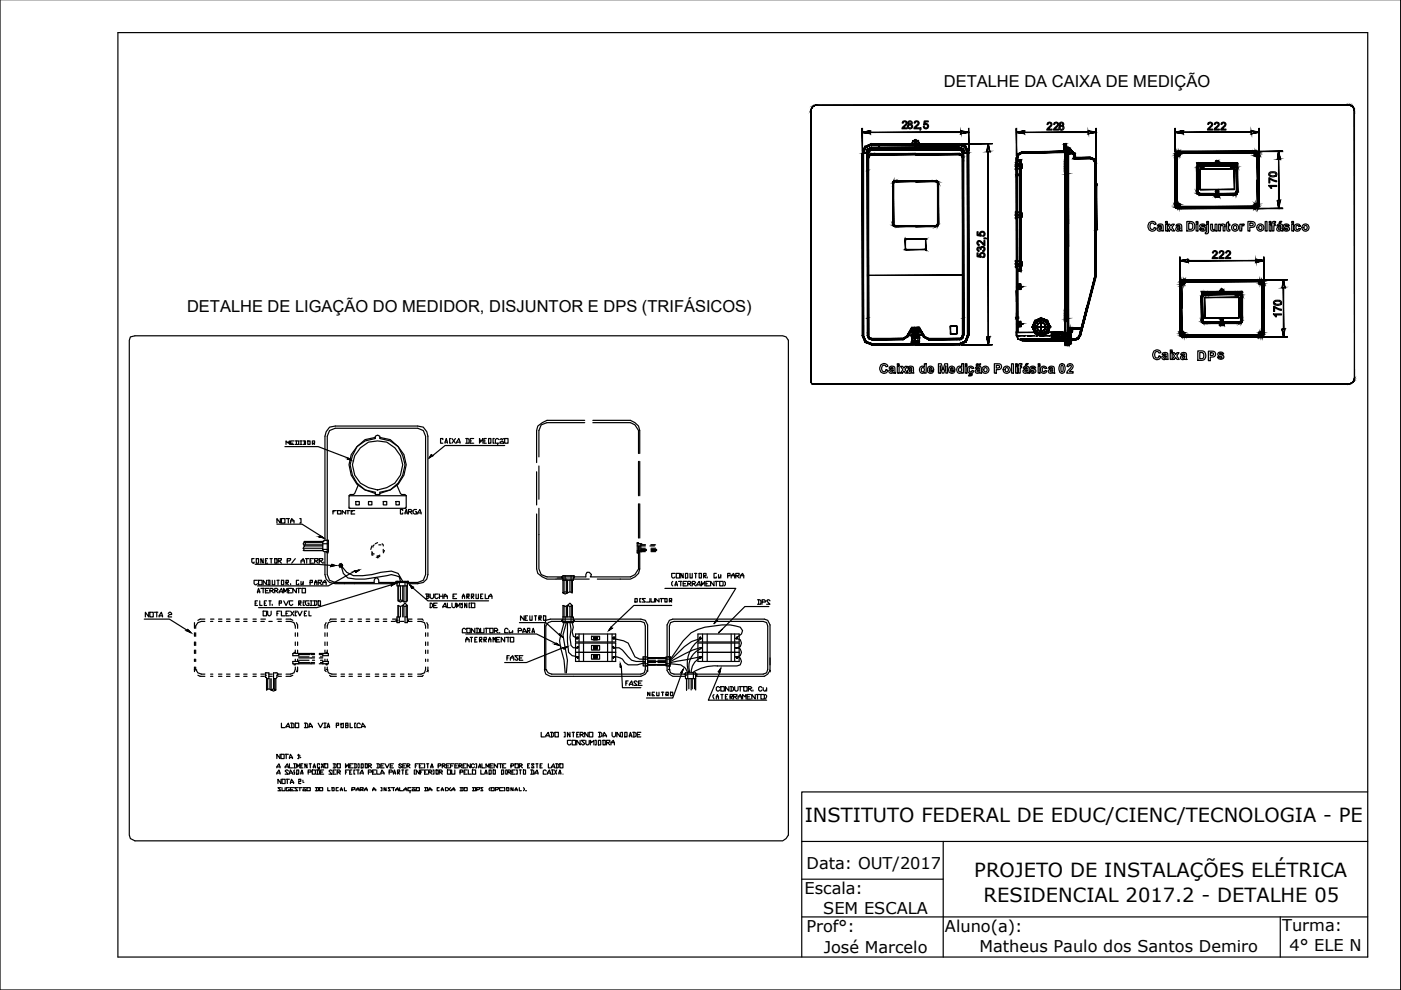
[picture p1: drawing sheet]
<svg xmlns="http://www.w3.org/2000/svg" width="297mm" height="210mm" viewBox="0 0 297 210" stroke-linecap="round" stroke-linejoin="round" font-family="sans-serif">
<defs><g id="words">
<g font-size="4.1">
<text x="170.6" y="174.3">INSTITUTO FEDERAL DE EDUC/CIENC/TECNOLOGIA - PE</text>
<text x="206.6" y="186">PROJETO DE INSTALAÇÕES ELÉTRICA</text>
<text x="208.6" y="191.3">RESIDENCIAL 2017.2 - DETALHE 05</text>
</g>
<g font-size="3.5">
<text x="200.1" y="18.3">DETALHE DA CAIXA DE MEDIÇÃO</text>
<text x="39.7" y="66.2">DETALHE DE LIGAÇÃO DO MEDIDOR, DISJUNTOR E DPS (TRIFÁSICOS)</text>
</g>
<g font-size="3.4">
<text x="171" y="184.2">Data: OUT/2017</text>
<text x="170.6" y="189.5">Escala:</text>
<text x="171" y="197.6">Prof°:</text>
<text x="174.6" y="193.7">SEM ESCALA</text>
<text x="200.3" y="197.5">Aluno(a):</text>
<text x="271.8" y="197.4">Turma:</text>
<text x="174.6" y="202.1">José Marcelo</text>
<text x="207.6" y="201.8">Matheus Paulo dos Santos Demiro</text>
<text x="273.4" y="201.6">4° ELE N</text>
</g>
</g></defs>
<!-- layer: 0 -->
<g fill="#000" stroke="#000" stroke-width=".21">
<path d="M215.5 34.5l-.1 .1zM215.5 34.6l-.1 .1zM215.5 35.8l-.1 .1zM215.5 35.8l-.1 .2zM227.9 33.4h.1zM232.5 39l-.1 .1zM232.5 39.1v.1zM232.5 39.2l-.1 .1zM254.5 35.2l-.1 .1zM258.1 34.4h.1zM261.7 35.2l-.1 .1zM215.5 46.1l-.1 .1z"/>
<path d="M215.5 44.9l-.1 .1zM215.5 44.8l-.1 .1zM215.5 46.2l-.1 .1zM215.5 55.3l-.1 .1zM215.5 55.2l-.1 .1zM215.5 56.5l-.1 .1zM215.5 56.6l-.1 .1zM232.5 48.6v.1zM232.5 48.6l-.1 .1zM232.5 48.5l-.1 .1zM193.7 70.3l.1 .1zM194.1 72.3h.1z"/>
<path d="M194.5 69.9v.2zM226.5 70.5l.1 .1zM226.7 70.5v.1zM226.8 70.7l-.1 .1zM226.8 71.5l-.1 .1zM226.7 70.6l.1 .1zM227 69.9v.1zM255.5 62.4l-.1 .1zM258.6 68.8h.1zM262.7 62.4l-.1 .1zM267.2 70.6h.2zM72 119.6h.3l-.3 .5z"/>
<path d="M72.3 119.6v.5h-.3zM83 123.8h.7l-.7 .4zM122.3 139.3h.2v.2zM122.3 135.1h.2l-.2 .3zM122.5 135.1v.3h-.2zM122.3 137.3l.2-.2v.2zM125.9 139h.7l-.7 .5zM125.9 135.1h.7l-.7 .5zM125.9 137.1h.7l-.7 .5zM125.9 139.5l.7-.5v.5zM125.9 135.6l.7-.5v.5zM125.9 137.6l.7-.5v.5z"/>
<path d="M130 139.3h.3l-.3 .2zM130 135.1h.3l-.3 .3zM130 137.1l.3 .2h-.3zM130.3 135.1v.3h-.3zM148.5 135.1l.2 .3h-.2zM148.5 139.3h.2l-.2 .2zM151.9 131.5h.2l-.7 .7zM156 139.3h.3v.2zM156.3 135.1v.3h-.3zM131.5 140.7l.2 .7h-.2zM144.8 141.9l-.2 .8h-.3z"/>
<path d="M171.9 23.6l.1 57.4zM171.9 23.6l.1 57.4z"/>
<path d="M172.8 22.3h.4zM172.8 22.3h.4zM172.6 22.4h.3zM172.6 22.4h.3zM172.3 22.6l.3-.2zM172.3 22.6l.3-.1zM172.3 22.6l-.2 .3zM172.1 22.9l.2-.2zM172.1 22.9l-.2 .3zM172.1 22.9l-.2 .3zM171.9 23.2v.4zM172 23.2l-.1 .4z"/>
<path d="M182.8 27.2l.1 4.9zM182.8 27.2l.1 4.9z"/>
<path d="M182.8 28v.1l1.7-.4zM182.8 28.1l1.7-.4v.1z"/>
<path d="M183 32.4h.6zM183 32.5l.6-.1z"/>
<path d="M183.9 36.2l.2-.1zM183.9 36.1h.2z"/>
<path d="M184.5 28h19.2zM184.5 28.1l19.2-.1z"/>
<path d="M182.8 28.1l1.7 .3-.1-.1zM182.8 28l1.6 .3-1.6-.2z"/>
<path d="M184.4 27.8l.1 .6zM184.4 27.8l.1 .6z"/>
<path d="M184.8 32.8h9.3zM184.8 32.9l9.3-.1z"/>
<path d="M184.8 32.5h9.3zM184.8 32.6l9.3-.1z"/>
<path d="M184.8 30.7h9.3zM184.8 30.8l9.3-.1z"/>
<path d="M184.8 30.4h9.3zM184.8 30.5l9.3-.1z"/>
<path d="M184.8 31.5h9.3zM184.8 31.6l9.3-.1z"/>
<path d="M184.8 31.7h9.3zM184.8 31.8l9.3-.1z"/>
<path d="M184.2 32.9l.6-.3v-.1zM184.1 32.8l.7-.3-.6 .4zM184.1 32.8l-.1 .7zM184.1 32.8l-.1 .7h-.1z"/>
<path d="M183.6 31.3l1.2-.5v-.1zM183.5 31.2l1.3-.5-1.2 .6zM183.5 31.2l-.4 1.3zM183.5 31.2l-.4 1.3h-.1z"/>
<path d="M183.4 31.1l1.4-.6v-.1zM183.3 31l1.5-.6-1.4 .7zM183.3 31l-.4 1.5 .5-1.4zM183.3 31l-.4 1.5z"/>
<path d="M184 31.6l.8-.3v-.1zM183.9 31.6l.9-.4-.8 .4zM183.9 31.6l-.3 .9zM183.9 31.6l-.3 .9h-.1z"/>
<path d="M184.2 31.9l.6-.3v-.1zM184.1 31.8l.7-.3-.6 .4zM184.1 31.8l-.1 .7zM184.1 31.8l-.1 .7h-.1z"/>
<path d="M184.4 33.1l.4-.2v-.1zM184.3 33l.5-.2-.4 .3zM184.3 33l-.1 .5zM184.3 33l-.1 .5h-.1z"/>
<path d="M184.4 32l.4-.2zM184.3 32l.5-.2-.4 .2zM184.3 32l-.1 .5zM184.3 32l-.1 .5h-.1z"/>
<path d="M186.2 30.5l.2 1.1zM186.2 30.5l.2 1.1z"/>
<path d="M186.4 30.5l.1 1.1zM186.4 30.5l.1 1.1z"/>
<path d="M189.8 38.5h4.3zM189.8 38.6l4.3-.1z"/>
<path d="M189.8 38.3h4.3zM189.8 38.4l4.3-.1z"/>
<path d="M189.6 38.6l.2-.1zM189.5 38.6l.3-.1-.2 .1zM189.5 38.6v.3zM189.5 38.6v.3z"/>
<path d="M189.5 38.5l.3-.2zM189.4 38.5l.4-.2-.3 .2zM189.4 38.5l-.1 .4zM189.4 38.5l-.1 .4z"/>
<path d="M194 30.5l.1 1.1zM194 30.5l.1 1.1z"/>
<path d="M194.1 29.9h.2zM194.1 29.8l.2 .1zM194.1 29.8l-.1 .1zM193.9 29.9l.2-.1zM193.9 29.9l.1 .2zM193.9 29.9l.1 .2h-.2zM193.8 30.1l.2 .1zM193.8 30.1l.2 .1-.1 .1zM194 30.2l-.1 .1 .2-.1zM193.9 30.3l.2-.1zM194.1 30.2v.1l.1-.1zM194.1 30.3h.2zM194.3 30.1v.2zM194.3 30.1v.2z"/>
<path d="M194.2 30.5l.1 1.1zM194.2 30.5l.1 1.1z"/>
<path d="M194.2 29.9l.2 .2zM194.2 29.9h.1l.1 .2z"/>
<path d="M194.6 29.9l.4 .6zM194.7 29.9l.3 .6-.4-.6zM194.1 29.7l.6 .2zM194.1 29.6l.6 .3-.6-.2zM193.6 29.9l.5-.3zM193.5 29.9l.6-.3-.5 .3zM193.5 29.9l-.1 .6zM193.5 29.9l-.2 .6z"/>
<path d="M194.1 38.6l4.3-.1zM194.1 38.5h4.3z"/>
<path d="M194.1 38.4l4.3-.1zM194.1 38.3h4.3z"/>
<path d="M198.6 38.6l.2 .3 .1-.1zM198.6 38.6h.1l.2 .2zM198.4 38.5l.3 .1zM198.4 38.5l.3 .1z"/>
<path d="M198.8 38.5l.1 .4h.1zM198.8 38.5l.2 .4zM198.4 38.4l.4 .1zM198.4 38.3l.4 .2z"/>
<path d="M201.7 30.5l.1 1.1zM201.7 30.5l.1 1.1z"/>
<path d="M201.9 30.5l.1 1.1zM201.9 30.5l.1 1.1z"/>
<path d="M184.8 31.3l18.6-.1zM184.8 31.2h18.6z"/>
<path d="M194.1 32.6l9.3-.1zM194.1 32.5h9.3z"/>
<path d="M194.1 32.9l9.3-.1zM194.1 32.8h9.3z"/>
<path d="M194.1 30.8l9.3-.1zM194.1 30.7h9.3z"/>
<path d="M194.1 30.5l9.3-.1zM194.1 30.4h9.3z"/>
<path d="M194.1 31.6l9.3-.1zM194.1 31.5h9.3z"/>
<path d="M194.1 31.8l9.3-.1zM194.1 31.7h9.3z"/>
<path d="M203.8 28.3l-.1 .1 1.7-.4zM203.7 28.4l1.7-.4v.1z"/>
<path d="M203.7 27.8l.1 .5zM203.7 27.8v.6z"/>
<path d="M203.8 30.4h6.6zM203.8 30.5l6.6-.1z"/>
<path d="M203.8 33.1l.2 .4h.1zM203.8 33.1l.1-.1 .2 .5zM203.4 32.9l.5 .1zM203.4 32.8l.5 .2-.5-.1z"/>
<path d="M203.8 32l.2 .5h.1zM203.9 32l.2 .5-.3-.5zM203.4 31.8l.5 .2zM203.4 31.8l.5 .2z"/>
<path d="M204 32.9l.4 .6zM204 32.9l.1-.1 .3 .7zM203.4 32.6l.7 .2zM203.4 32.5l.7 .3-.7-.2z"/>
<path d="M204 31.9l.4 .6zM204.1 31.8l.3 .7-.4-.6zM203.4 31.6l.7 .2zM203.4 31.5l.7 .3-.7-.2z"/>
<path d="M204.2 31.6l.4 .9h.1zM204.2 31.6h.1l.4 .9zM203.4 31.3l.9 .3zM203.4 31.2l.9 .4-.9-.3z"/>
<path d="M204.6 31.3l.5 1.2zM204.6 31.3l.1-.1 .5 1.3zM203.4 30.8l1.2 .5 .1-.1zM203.4 30.7l1.3 .5-1.3-.4z"/>
<path d="M204.6 32.5l.5-.1zM204.6 32.4h.5z"/>
<path d="M205.3 27.2l.1 4.9zM205.3 27.2l.1 4.9z"/>
<path d="M204.7 31.1l.7 1.4zM204.7 31.1l.1-.1 .6 1.5zM203.4 30.5l1.3 .6 .1-.1zM203.4 30.4l1.4 .6-1.4-.5z"/>
<path d="M203.7 27.8l1.7 .3v-.1zM203.7 27.7l1.7 .3z"/>
<path d="M209.3 32.1h.5zM209.3 32.2h.6z"/>
<path d="M209.5 32.1l.1 39.4zM209.5 32.1l.1 39.4z"/>
<path d="M209.5 30.5l-.2 1.6 .3-1.6zM209.5 30.5l-.2 1.6h-.1z"/>
<path d="M209.5 30.5l.4 1.7zM209.5 30.5h.1l.3 1.7z"/>
<path d="M215.2 35.2h.9zM215.2 35.3l.9-.1z"/>
<path d="M215.3 35.2h1.4zM215.3 35.3l1.4-.1z"/>
<path d="M215.3 37.1h.7zM215.3 37.2l.7-.1z"/>
<path d="M215.3 35.8l.2 .1zM215.3 35.8l.2 .1z"/>
<path d="M215.3 34.6l.2 1.2zM215.3 34.6l.2 1.2z"/>
<path d="M215.3 34.5l.2 .1zM215.3 34.5l.2 .1z"/>
<path d="M215.5 34.6l.1 1.2zM215.5 34.6l.1 1.2z"/>
<path d="M215.5 27.2l.1 5.8zM215.5 27.2l.1 5.8z"/>
<path d="M215.5 34.6h.3zM215.5 34.7l.3-.1z"/>
<path d="M215.5 34.6h.3zM215.5 34.7l.3-.1z"/>
<path d="M215.5 35.7h.3zM215.5 35.8l.3-.1z"/>
<path d="M215.5 35.7h.3zM215.5 35.8l.3-.1z"/>
<path d="M215.5 28v.1l1.6-.4zM215.5 28.1l1.6-.4 .1 .1z"/>
<path d="M215.5 37.3h.3zM215.5 37.4l.3-.1z"/>
<path d="M215.5 36.8h.3zM215.5 36.9l.3-.1z"/>
<path d="M215.5 33.4l.1 37.6zM215.5 33.4l.1 37.6z"/>
<path d="M215.5 36.9l.1 .5zM215.5 36.9l.1 .5z"/>
<path d="M215.9 34h.1zM215.9 34h.1zM216 34l-.1 .1zM215.9 34.1h.2z"/>
<path d="M216 33.8h.3zM216 33.9l.3-.1z"/>
<path d="M216 34.1h.3zM216 34.2l.3-.1z"/>
<path d="M215.9 33.9l.1 .1zM215.9 33.9l.1 .1z"/>
<path d="M216.2 34.1l.1 21.5zM216.2 34.1l.1 21.5z"/>
<path d="M216.4 34h.1zM216.4 34h.1zM216.3 33.9h.2z"/>
<path d="M216.4 34.7l.1 1zM216.4 34.7l.1 1z"/>
<path d="M216.4 34l.1 21.6zM216.4 34l.1 21.6z"/>
<path d="M216.6 34.8l.1 .9zM216.6 34.8l.1 .9z"/>
<path d="M215.7 34.7h1zM215.8 34.6l.9 .1h-1z"/>
<path d="M215.8 35.8l.9-.1-.1-.1zM215.7 35.7l.9-.1-.8 .2z"/>
<path d="M216.7 32.4l9.7-.1zM216.7 32.5l9.7-.2z"/>
<path d="M216 32.8l.7-.3v-.1zM216 32.7l.7-.3-.7 .4zM216 32.7l-.2 .8zM216 32.7l-.2 .8-.1-.1z"/>
<path d="M215.9 32.7l.8-.4v-.1zM215.8 32.6l.9-.4-.8 .5zM215.8 32.6l-.2 .8zM215.8 32.6l-.2 .8h-.1z"/>
<path d="M216.6 34.8l.1 .9zM216.6 34.8l.1 .9z"/>
<path d="M217.2 28h13.6zM217.2 28.1l13.6-.1z"/>
<path d="M215.5 28.1l1.7 .3-.1-.1zM215.5 28l1.6 .3-1.6-.2z"/>
<path d="M217.1 27.8l.1 .6zM217.1 27.8l.1 .6z"/>
<path d="M225.5 30.5l.1 1zM225.5 30.5l.1 1z"/>
<path d="M225.5 31.5l.1 .6zM225.5 31.5l.1 .6z"/>
<path d="M225.7 35.3l.1 .2zM225.7 35.3l.1 .2z"/>
<path d="M225.7 34.8l.1 .2zM225.7 34.8l.1 .2z"/>
<path d="M225.7 34.3l.1 .2zM225.7 34.3l.1 .2z"/>
<path d="M225.7 35.8l.1 .2zM225.7 35.8l.1 .2z"/>
<path d="M225.7 36.3l.1 .2zM225.7 36.3l.1 .2z"/>
<path d="M225.7 34.2h.6zM225.7 34.3l.6-.1z"/>
<path d="M225.7 34.5h.6zM225.7 34.6l.6-.1z"/>
<path d="M225.7 34.7h.6zM225.7 34.9l.6-.2z"/>
<path d="M225.7 35h.6zM225.7 35.1l.6-.1z"/>
<path d="M225.7 35.3h.6zM225.7 35.4l.6-.1z"/>
<path d="M225.7 35.5h.6zM225.7 35.6l.6-.1z"/>
<path d="M225.7 35.9h.6zM225.7 36l.6-.1z"/>
<path d="M225.7 35.7h.6zM225.7 35.8l.6-.1z"/>
<path d="M225.7 36.4h.6zM225.7 36.5l.6-.1z"/>
<path d="M225.7 36.3h.6zM225.7 36.4l.6-.1z"/>
<path d="M225.6 30.5l.2-.1zM225.6 30.4h.2z"/>
<path d="M216.7 32.3l9.1-.3zM216.7 32.2l9.1-.2z"/>
<path d="M225.8 31.5h.2zM225.8 31.6l.2-.1z"/>
<path d="M225.8 30.4h.3zM225.8 30.5l.3-.1z"/>
<path d="M225.8 31.2h.7zM225.8 31.3l.7-.1z"/>
<path d="M225.7 30.5l.1 1.6zM225.7 30.5l.1 1.6z"/>
<path d="M226 30.5l.1 .8zM226 30.5l.1 .8z"/>
<path d="M226 32h.2zM226 32.1l.2-.1z"/>
<path d="M226 36.8h.5zM226 36.9l.5-.1z"/>
<path d="M226 31.5l.1 .5zM226 31.5l.1 .5z"/>
<path d="M226.2 31.5v.5zM226.2 31.5l.1 .5z"/>
<path d="M226.2 35l.1 .3zM226.2 35l.1 .3z"/>
<path d="M226.2 34.8l.1 .2zM226.2 34.8l.1 .2zM226.2 34.5l.1 .3zM226.2 34.5l.1 .3zM226.2 34.3l.1 .2zM226.2 34.3l.1 .2z"/>
<path d="M226.2 35.3l.1 .2zM226.2 35.3l.1 .2z"/>
<path d="M226.3 31.5h.2zM226.3 31.6l.2-.1z"/>
<path d="M226.3 32.3l.1 .1v-.2zM226.4 32.2l.1 .1-.1 .1zM226.5 32.1v.2zM226.5 32.1v.2z"/>
<path d="M226.2 31.5l.1 .6zM226.2 31.5l.1 .6z"/>
<path d="M226.2 35.8l.1 .2zM226.2 35.8l.1 .2z"/>
<path d="M226.2 36.3l.1 .2zM226.2 36.3l.1 .2z"/>
<path d="M226.5 31.9l.1 .2zM226.5 31.9l.1 .2z"/>
<path d="M226.3 31.6l.2-.1zM226.3 31.5h.2z"/>
<path d="M226.5 32.1l.1 15.3zM226.5 32.1l.1 15.3z"/>
<path d="M226.5 31.5l.1 .6zM226.5 31.5l.1 .6z"/>
<path d="M226.5 32.5v.1zM226.6 32.5l-.1 .1zM226.6 32.5l-.1 .1z"/>
<path d="M226.6 32.5h1zM226.6 32.6l1-.1z"/>
<path d="M226.7 31.6l.1 .7zM226.7 31.6l.1 .7z"/>
<path d="M226.7 31.4l.1 .2zM226.7 31.4v-.1l.1 .3zM226.4 31.3h.3zM226.5 31.2l.2 .1h-.3z"/>
<path d="M226.7 31.3v.1l.9 .9zM226.7 31.4l.8 1z"/>
<path d="M226.7 32.3l.1 .1zM226.8 32.3v.1zM226.8 32.4l.1-.1z"/>
<path d="M226.9 32.3h.7zM226.9 32.4l.7-.1z"/>
<path d="M227.6 32.7h.1zM227.6 32.7h.1zM227.5 32.6h.1zM227.5 32.6h.1z"/>
<path d="M227.6 33.6h3.8zM227.6 33.7l3.8-.1z"/>
<path d="M227.6 33.5l.1 .1zM227.6 33.5l.1 .1zM227.6 33.6h.2zM227.6 33.6h.2z"/>
<path d="M227.6 32.7l.1 .9zM227.6 32.7l.1 .9z"/>
<path d="M227.7 32.5l.2 .2zM227.7 32.5l.1-.1 .1 .3zM227.5 32.4h.3zM227.6 32.3l.2 .1h-.3z"/>
<path d="M227.8 32.7l.1 .6zM227.8 32.7l.1 .6z"/>
<path d="M228 33.3h3.2zM228 33.4l3.2-.1z"/>
<path d="M230.8 28.3l-.1 .1 1.7-.4zM230.7 28.4l1.7-.4v.1z"/>
<path d="M230.7 27.8l.1 .5zM230.7 27.8v.6z"/>
<path d="M231.9 34l.2 .6h.1zM231.9 34v-.1l.3 .7zM231.2 33.7l.7 .2zM231.2 33.6l.7 .3-.7-.2z"/>
<path d="M232 33.8l.3 .8h.2zM232 33.8l.1-.1 .4 .9zM231.2 33.4l.9 .3zM231.2 33.4l.9 .3z"/>
<path d="M232.3 27.2l.2 7zM232.3 27.2l.2 7z"/>
<path d="M230.7 27.8l1.7 .3v-.1zM230.8 27.7l1.6 .3-1.7-.2z"/>
<path d="M232.3 34.6l.2 24zM232.3 34.6l.2 24z"/>
<path d="M232.3 39h.2zM232.3 39h.2z"/>
<path d="M232.5 39.2l.1 9.4zM232.5 39.2l.1 9.4z"/>
<path d="M232.5 39.1l.1 .1zM232.5 39.1l.1 .1z"/>
<path d="M249.1 27.2l.1 5zM249.1 27.2l.1 5z"/>
<path d="M249.2 28l1.6-.3zM249.2 28.1l1.6-.4v.1z"/>
<path d="M249.1 32.7l.1 5.4zM249.1 32.7l.1 5.4z"/>
<path d="M249.1 32.7l.1 5.4zM249.1 32.7l.1 5.4z"/>
<path d="M249.2 32.8l.1 5.3zM249.2 32.8l.1 5.3z"/>
<path d="M249.2 33l.4-.1zM249.2 32.9h.4z"/>
<path d="M249.5 33l.1 5.1zM249.5 33l.1 5.1z"/>
<path d="M249.7 32h16.7zM249.7 32.1l16.7-.1z"/>
<path d="M249.4 32.3l.3-.2v-.1zM249.3 32.2l.4-.2-.3 .3zM249.3 32.2l-.1 .5zM249.3 32.2l-.2 .5z"/>
<path d="M249.8 32.1h16.6zM249.8 32.2l16.6-.1z"/>
<path d="M249.4 32.3l.3-.2zM249.3 32.2l.4-.1zM249.3 32.2l-.1 .5zM249.3 32.2l-.2 .5z"/>
<path d="M249.9 32.1h16.4zM249.9 32.3l16.4-.2z"/>
<path d="M249.5 32.4l.3-.3zM249.4 32.3l.4-.2-.3 .3zM249.4 32.3l-.1 .5zM249.4 32.3l-.1 .5-.1-.1z"/>
<path d="M249.9 32.8l.2-.1zM249.9 32.7h.2zM249.9 32.7v.1zM249.8 32.7h.1zM249.8 32.7l.1 .2zM249.8 32.7l.1 .2zM249.8 32.9h.1zM249.8 32.9h.1zM249.8 33l.1-.1zM249.9 32.9v.1zM250 32.9l-.1 .1zM250 32.8l.1 .2zM250 32.8l.1 .2z"/>
<path d="M250 32.8h.1zM250 32.8l.1-.1v.1z"/>
<path d="M249.6 33.2l.4-.3zM249.6 33.1l.4-.2-.4 .3z"/>
<path d="M249.9 32.1l.2 .4-.1-.4zM249.9 32.1l.2 .4h-.1z"/>
<path d="M249.6 33.2l.5-.1-.1-.2zM249.5 33.1l.5-.2-.4 .3z"/>
<path d="M250.1 32.4h15.9zM250.1 32.5l15.9-.1z"/>
<path d="M249.8 32.7l.3-.2v-.1zM249.7 32.6l.4-.2zM249.7 32.6l-.1 .4zM249.7 32.6l-.1 .4z"/>
<path d="M249.8 32.7l.3-.2zM249.7 32.7l.4-.2-.3 .2zM249.7 32.7l-.1 .4zM249.7 32.7l-.1 .4h-.1z"/>
<path d="M250.1 32.5v.5l.1-.5zM250.1 32.5v.5l-.1-.1z"/>
<path d="M250.2 32.5l-.1 .5zM250.2 32.5l-.1 .5z"/>
<path d="M249.1 28.1l1.8 .3-.1-.1zM249.2 28l1.6 .3-1.7-.2z"/>
<path d="M250.8 27.8l.1 .6zM250.8 27.8l.1 .6z"/>
<path d="M253.7 34.6l.1 .1zM253.7 34.6l.1 .1z"/>
<path d="M253.7 34.7h8.7zM253.7 34.8l8.7-.1z"/>
<path d="M253.7 34.5h3.9zM253.7 34.6l3.9-.1z"/>
<path d="M253.7 35.5l.1 5.2zM253.7 35.5l.1 5.2z"/>
<path d="M253.8 34.7l.1 .1zM253.8 34.7l.1 .1z"/>
<path d="M253.9 34.8h8.3zM253.9 34.9l8.3-.1z"/>
<path d="M253.8 35.6l.1 5zM253.8 35.6l.1 5z"/>
<path d="M253.9 35.7l.1 4.9zM253.9 35.7l.1 4.9z"/>
<path d="M254.3 34.9h.3zM254.3 35l.3-.1z"/>
<path d="M253.9 35.2l.4-.3zM253.9 35.1l.4-.2zM253.9 35.1l-.1 .5zM253.9 35.1l-.1 .5-.1-.1z"/>
<path d="M254.4 35.1h6.6zM254.4 35.2l6.6-.1z"/>
<path d="M254.1 35.3l.3-.2zM254 35.2l.4-.1zM254 35.2l-.1 .5zM254 35.2l-.1 .5-.1-.1z"/>
<path d="M254.4 35.7h7.3zM254.4 35.8l7.3-.1z"/>
<path d="M254.2 35.4l.2-.2zM254.1 35.3l.3-.1-.2 .2zM254.1 35.3l-.1 .4zM254.1 35.3l-.1 .4h-.1z"/>
<path d="M254.4 35.8l.1 4.4zM254.4 35.8l.1 4.4z"/>
<path d="M254.5 35.3h.7zM254.5 35.4l.7-.1z"/>
<path d="M254.4 35.2l.2 .2zM254.4 35.2l.2 .2z"/>
<path d="M254.6 35h.5zM254.6 35.2l.5-.2z"/>
<path d="M254.5 34.8l.1 .3zM254.5 34.8l.1 .3z"/>
<path d="M254.7 34.9h.3zM254.7 35l.3-.1z"/>
<path d="M254.6 34.8l.1 .2zM254.6 34.8l.1 .2z"/>
<path d="M255 34.8l.1 .2zM255 34.8l.1 .2z"/>
<path d="M255.1 34.8l.1 .3zM255.1 34.8l.1 .3z"/>
<path d="M255.1 34.9h5.9zM255.1 35l5.9-.1z"/>
<path d="M255.2 35.2h5.7zM255.2 35.3l5.7-.1z"/>
<path d="M255.1 35.2l.1 .2zM255.1 35.2l.1 .2z"/>
<path d="M257.7 34.5v.1zM257.7 34.4v.2zM257.7 34.4v.2z"/>
<path d="M258.1 34.4l.1-.1zM258 34.3h.2l-.1 .1zM258 34.3l.1 .1zM258 34.3v.1zM258 34.3v.1zM258 34.3v.1zM257.9 34.4l.1 .1zM257.9 34.4l.1 .1zM258 34.5h.1zM258 34.5h.1zM258.1 34.5l-.1 .1zM258.1 34.5l-.1 .1zM258.1 34.4l.1 .1zM258.1 34.4l.1 .1z"/>
<path d="M258.2 34.3l.2 .1zM258.3 34.2l.1 .2-.2-.1zM258 34.2h.3zM258 34.1l.3 .1zM257.9 34.3l.1-.2zM257.8 34.2l.2-.1zM257.8 34.2v.3zM257.8 34.2v.3l-.1-.1z"/>
<path d="M258.3 34.4l.2 .1zM258.3 34.4l.2 .1zM258.4 34.6l.2-.1zM258.4 34.6l.2-.1z"/>
<path d="M258.5 34.5h3.9zM258.5 34.6l3.9-.1z"/>
<path d="M260.9 35.3h.7zM260.9 35.4l.7-.1z"/>
<path d="M260.9 35.2l.1 .2zM260.9 35.2l.1 .2z"/>
<path d="M261 35h.5zM261 35.2l.5-.2z"/>
<path d="M261 35.1h.8zM261 35.2l.8-.1z"/>
<path d="M260.9 34.8l.1 .3zM260.9 34.8l.1 .3z"/>
<path d="M261 34.9h.5zM261 35l.5-.1z"/>
<path d="M261 34.8l.1 .2zM261 34.8l.1 .2z"/>
<path d="M261.4 34.8l.1 .2zM261.4 34.8l.1 .2z"/>
<path d="M261.5 34.8l.1 .3zM261.5 34.8l.1 .3z"/>
<path d="M261.5 34.9h.3zM261.5 35l.3-.1z"/>
<path d="M261.6 35.2l.1 .2zM261.6 35.2l.1 .2z"/>
<path d="M261.6 35.8l.1 4.4zM261.6 35.8l.1 4.4z"/>
<path d="M262 35.4l.2 .3zM262 35.4v-.1l.2 .4zM261.7 35.3h.3zM261.7 35.2l.3 .1z"/>
<path d="M262.2 34.7l.1 .1zM262.2 34.7l.1 .1z"/>
<path d="M262.1 35.3l.2 .2zM262.1 35.3l.2 .2zM261.8 35.2h.4zM261.9 35.1l.3 .1z"/>
<path d="M262.1 35.7l.1 4.9zM262.1 35.7l.1 4.9z"/>
<path d="M262.2 35.5l.1 5.1zM262.2 35.5l.1 5.1z"/>
<path d="M262.3 34.6l.1 .1zM262.3 34.6l.1 .1z"/>
<path d="M262.2 35.2l.2 .3zM262.3 35.1l.1 .4-.2-.3zM261.8 35l.5 .1zM261.9 34.9l.4 .2z"/>
<path d="M262.3 35.5l.1 5.2zM262.3 35.5l.1 5.2z"/>
<path d="M250.8 28.1l14.5-.1zM250.8 28h14.5z"/>
<path d="M265.4 28.3l-.1 .1 1.7-.4zM265.3 28.4l1.7-.4v.1z"/>
<path d="M265.3 27.8l.1 .5zM265.3 27.8v.6z"/>
<path d="M265.8 32.5l.3 .5zM265.8 32.5l.3 .5z"/>
<path d="M265.9 32.5l.2 .4-.1-.4zM265.9 32.5l.1 .5z"/>
<path d="M266.1 32.9l-.1 .2h.6zM266 33.1h.6v.1z"/>
<path d="M266.1 32.9v.1l.4 .1zM266.1 33l.4 .1v.1z"/>
<path d="M266.1 32.1v.4zM266.1 32.1v.4z"/>
<path d="M266.2 32.8l.1-.1zM266.2 32.7h.1zM266.2 32.7l-.1 .1zM266 32.7h.2zM266 32.7l.1 .2zM266 32.7l.1 .2zM266 32.9h.1zM266 32.9h.1zM266.1 32.9l-.1 .1zM266 33l.2-.1v.1zM266.2 32.9v.1zM266.2 32.9v.1zM266.3 32.8v.2z"/>
<path d="M266.2 32.8h.2zM266.2 32.8h.2z"/>
<path d="M266.3 32.7l.2 .4h.1zM266.3 32.7h.1l.2 .4zM265.9 32.6l.5 .1zM266 32.5l.4 .2z"/>
<path d="M266.4 32.7l.1 .3h.1zM266.4 32.7l.2 .3zM266 32.5l.4 .1zM266 32.4l.4 .2-.4-.1z"/>
<path d="M266.5 32.9h.5zM266.5 33l.5-.1z"/>
<path d="M266.5 32h5.5zM266.5 32.1l5.5-.1z"/>
<path d="M266.5 33l.1 5.1zM266.5 33l.1 5.1z"/>
<path d="M266.6 32.4l.3 .3zM266.6 32.4l.1-.1 .2 .4zM266.2 32.2l.5 .1zM266.3 32.1l.4 .2z"/>
<path d="M266.6 32.4l.3 .3zM266.6 32.4l.1-.1 .2 .4zM266.2 32.2l.5 .1zM266.3 32.1l.4 .2z"/>
<path d="M266.8 32.8l.1 5.3zM266.8 32.8l.1 5.3z"/>
<path d="M266.7 32.3l.3 .4zM266.7 32.3l.1-.1 .2 .5zM266.3 32.2h.5zM266.4 32.1l.4 .1z"/>
<path d="M266.8 32.3l.2 .4zM266.8 32.2l.2 .5zM266.4 32.1l.4 .1zM266.4 32l.4 .2-.4-.1z"/>
<path d="M266.9 27.2l.1 5zM266.9 27.2l.1 5z"/>
<path d="M265.3 27.8l1.7 .3v-.1zM265.3 27.7l1.7 .3-1.7-.2z"/>
<path d="M266.9 32.7l.1 5.4zM266.9 32.7l.1 5.4z"/>
<path d="M266.9 32.7l.1 5.4zM266.9 32.7l.1 5.4z"/>
<path d="M270.8 33.7h.5zM270.8 33.8h.7z"/>
<path d="M271.1 33.8l.1 8.7zM271.1 33.8l.1 8.7z"/>
<path d="M271.1 32.1l-.2 1.7 .3-1.7zM271.1 32.1l-.2 1.7-.1-.1z"/>
<path d="M271.1 32.1l.4 1.7zM271.1 32.1h.1l.3 1.7z"/>
<path d="M173.2 22.3h112.7zM173.2 22.3h112.7z"/>
<path d="M287.1 23.2l.1 .4zM287.1 23.2v.4zM287 22.9l.1 .3zM287 22.9l.1 .3zM286.8 22.6l.2 .3zM286.8 22.7l.2 .2zM286.6 22.4l.2 .2zM286.6 22.4l.2 .3zM286.2 22.3l.4 .1zM286.2 22.3l.3 .2zM285.9 22.3h.3zM285.9 22.3l.3 .1z"/>
<path d="M189.2 38.9l.1 8.5zM189.2 38.9l.1 8.5z"/>
<path d="M189.2 47.5l.3 .3-.2-.4zM189.2 47.5l.3 .3-.1 .1zM189.5 47.8l-.1 .1 .5 .1zM189.4 47.9l.5 .1-.1 .1z"/>
<path d="M189.4 38.9l.1 8.5zM189.4 38.9l.1 8.5z"/>
<path d="M189.4 47.5l.2 .2-.1-.3zM189.4 47.5l.2 .2-.1 .1zM189.6 47.7l-.1 .1h.4zM189.5 47.8h.4l-.1 .1z"/>
<path d="M191.9 50.8l.1 2zM191.9 50.8l.1 2z"/>
<path d="M191.9 52.8h.1zM191.9 52.8h.1zM192 52.8l-.1 .1zM191.9 52.9h.2z"/>
<path d="M192 52.9h4.2zM192 53l4.2-.1z"/>
<path d="M192 50.6h4.2zM192 50.7l4.2-.1z"/>
<path d="M191.9 50.7l.1 .1zM191.9 50.7l.1 .1z"/>
<path d="M189.8 48.1l4.3-.1zM189.8 48h4.3z"/>
<path d="M189.8 47.9l4.3-.1zM189.8 47.8h4.3z"/>
<path d="M194.1 48h4.3zM194.1 48.1l4.3-.1z"/>
<path d="M194.1 47.8h4.3zM194.1 47.9l4.3-.1z"/>
<path d="M196.2 52.9h.1zM196.2 52.8l.1 .1zM196.2 52.8l.1 .1z"/>
<path d="M196.2 50.7l.1 .1zM196.2 50.7h.1zM196.2 50.7h.1z"/>
<path d="M196.2 50.8l.1 2zM196.2 50.8l.1 2z"/>
<path d="M198.4 48v.1l.4-.3zM198.4 48.1l.4-.2zM198.9 47.4l-.1 .5zM198.9 47.4l.1 .1-.2 .4z"/>
<path d="M198.4 47.8v.1l.2-.2zM198.6 47.7l.1 .1-.3 .1zM198.8 47.4l-.1 .4zM198.8 47.4l.1 .1-.2 .3z"/>
<path d="M198.8 38.9l.1 8.5zM198.8 38.9l.1 8.5z"/>
<path d="M198.9 38.9l.1 8.5zM198.9 38.9l.1 8.5z"/>
<path d="M183.9 58.4l20.4-.1zM183.9 58.3h20.4z"/>
<path d="M215.2 45.5h.9zM215.2 45.6l.9-.1z"/>
<path d="M215.2 55.9h.9zM215.2 56l.9-.1z"/>
<path d="M215.3 45.5h1.4zM215.3 45.6l1.4-.1z"/>
<path d="M215.3 55.9h1.4zM215.3 56l1.4-.1z"/>
<path d="M215.3 45l.2 1.2zM215.3 45l.2 1.2z"/>
<path d="M215.3 46.2h.2zM215.3 46.2h.2z"/>
<path d="M215.3 56.5l.2 .1zM215.3 56.5l.2 .1z"/>
<path d="M215.3 55.3l.2 1.2zM215.3 55.3l.2 1.2z"/>
<path d="M215.5 45l.1 1.2zM215.5 45l.1 1.2z"/>
<path d="M215.3 44.9l.2 .1zM215.3 44.9l.2 .1z"/>
<path d="M215.3 55.3h.2zM215.3 55.3h.2z"/>
<path d="M215.5 55.3l.1 1.2zM215.5 55.3l.1 1.2z"/>
<path d="M215.5 46.1h.3zM215.5 46.2l.3-.1z"/>
<path d="M215.5 45h.3zM215.5 45.1l.3-.1z"/>
<path d="M215.5 45h.3zM215.5 45.1l.3-.1z"/>
<path d="M215.5 46.1h.3zM215.5 46.2l.3-.1z"/>
<path d="M215.5 55.3h.3zM215.5 55.4l.3-.1z"/>
<path d="M215.5 55.3h.3zM215.5 55.4l.3-.1z"/>
<path d="M215.5 56.4h.3zM215.5 56.5l.3-.1z"/>
<path d="M215.5 56.4h.3zM215.5 56.5l.3-.1z"/>
<path d="M215.9 57.4h.1zM215.9 57.4h.1zM216 57.4h-.1zM215.9 57.4h.2z"/>
<path d="M216 57.4h.3zM216 57.5l.3-.1z"/>
<path d="M216 57.2h.3zM216 57.3l.3-.1z"/>
<path d="M216 57.2v.1zM215.9 57.2l.1 .1zM215.9 57.2l.1 .2zM215.9 57.2l.1 .2z"/>
<path d="M216.2 56l.1 1.2zM216.2 56l.1 1.2z"/>
<path d="M216.3 57.4l.1 .1zM216.4 57.4v.1zM216.4 57.3l.1 .1zM216.4 57.3l.1 .1z"/>
<path d="M216.4 45.1l.1 .9zM216.4 45.1l.1 .9z"/>
<path d="M216.4 55.5l.1 .9zM216.4 55.5l.1 .9z"/>
<path d="M216.4 56l.1 1.3zM216.4 56l.1 1.3z"/>
<path d="M216.6 45.2l.1 .8zM216.6 45.2l.1 .8z"/>
<path d="M216.6 55.5l.1 .9zM216.6 55.5l.1 .9z"/>
<path d="M215.7 45.1l.9 .1 .1-.1zM215.8 45l.9 .1h-1z"/>
<path d="M215.7 55.4h1zM215.8 55.3l.9 .1h-1z"/>
<path d="M215.8 46.2l.9-.1-.1-.1zM215.7 46.1l.9-.1-.8 .2z"/>
<path d="M215.8 56.5l.9-.1-.1-.1zM215.7 56.4l.9-.1-.8 .2z"/>
<path d="M216.6 45.2l.1 .8zM216.6 45.2l.1 .8z"/>
<path d="M216.6 55.5l.1 .9zM216.6 55.5l.1 .9z"/>
<path d="M225.8 30.5l.1 16.9zM225.8 30.5l.1 16.9z"/>
<path d="M225.8 47.4l.1 23.1zM225.8 47.4l.1 23.1z"/>
<path d="M226.5 31.5l.1 20.8zM226.5 31.5l.1 20.8z"/>
<path d="M226.5 47.4l.1 23zM226.5 47.4l.1 23z"/>
<path d="M232.1 34.6l.1 23.9zM232.1 34.6l.1 23.9z"/>
<path d="M232.5 48.6h.1zM232.5 48.6h.1z"/>
<path d="M232.4 48.6l.1-.1zM232.4 48.6l.1-.1z"/>
<path d="M249.1 38.1l.1 5.5zM249.1 38.1l.1 5.5z"/>
<path d="M249.1 38.1l.1 5.5zM249.1 38.1l.1 5.5z"/>
<path d="M249.1 43.6l.3 .4zM249.1 43.6l.3 .4-.1 .1zM249.4 44l-.1 .1h.4zM249.3 44.1h.4z"/>
<path d="M249.2 38.1l.1 5.4zM249.2 38.1l.1 5.4z"/>
<path d="M249.1 43.6l.3 .4-.2-.4zM249.1 43.6l.2 .5zM249.4 44l.4 .1zM249.3 44.1h.5l-.1 .1z"/>
<path d="M249.2 43.5l.3 .4-.2-.4zM249.2 43.5l.3 .4-.1 .1zM249.5 43.9l-.1 .1h.5zM249.4 44h.5l-.1 .1z"/>
<path d="M249.5 38.1l.1 5.2zM249.5 38.1l.1 5.2z"/>
<path d="M249.2 43.4l.4-.1zM249.2 43.3h.4z"/>
<path d="M249.5 43.3l.3 .3zM249.5 43.3l.3 .3-.1 .1zM249.8 43.6l-.1 .1h.4zM249.7 43.7h.4z"/>
<path d="M249.5 43.2l.3 .4-.2-.4zM249.5 43.2l.3 .4-.1 .1zM249.8 43.6l-.1 .1h.5zM249.7 43.7h.5l-.1 .1z"/>
<path d="M249.7 44.1h16.7zM249.7 44.3l16.7-.2z"/>
<path d="M249.8 44.1h16.6zM249.8 44.2l16.6-.1z"/>
<path d="M249.9 44h16.4zM249.9 44.1l16.4-.1z"/>
<path d="M250 43.8v.4zM250 43.8v.4z"/>
<path d="M249.9 43.3h.2zM249.9 43.2l.2 .1zM249.9 43.2v.2zM249.9 43.2v.2zM249.8 43.3l.1 .1zM249.8 43.3l.1 .1zM249.8 43.4l.1 .1zM249.8 43.4v.2zM249.8 43.6l.1-.1zM249.8 43.6l.1-.1zM249.9 43.5v.1zM250 43.5l.1 .1h-.2zM250 43.4l.1 .2zM250 43.4l.1 .2z"/>
<path d="M249.6 43.2l.4 .2v-.1zM249.6 43.1l.4 .2-.4-.1z"/>
<path d="M250 43.4h.1zM250 43.4h.1z"/>
<path d="M249.5 43.2h.6zM249.6 43.1l.5 .1h-.6z"/>
<path d="M250.1 43.7h15.9zM250.1 43.8l15.9-.1z"/>
<path d="M250 43.3l.2 .4zM250 43.3l.2 .4z"/>
<path d="M250.1 54.5l.1 5zM250.1 54.5l.1 5z"/>
<path d="M250.1 55.2l.1 .1 1.6-.3zM250.2 55.3l1.6-.3 .1 .1z"/>
<path d="M250 43.3l.2 .5zM250 43.3l.3 .5z"/>
<path d="M250.1 59.9l.1 5.5zM250.1 59.9l.1 5.5z"/>
<path d="M250.1 59.9l.1 5.5zM250.1 59.9l.1 5.5z"/>
<path d="M250.7 59.3h16.7zM250.7 59.4l16.7-.1z"/>
<path d="M250.4 59.5l.3-.2zM250.3 59.5l.4-.2zM250.3 59.5l-.1 .4zM250.3 59.5l-.1 .4h-.1z"/>
<path d="M250.8 59.3h16.6zM250.8 59.4l16.6-.1z"/>
<path d="M250.4 59.5l.4-.1zM250.3 59.5l.4-.2zM250.3 59.5l-.1 .4zM250.3 59.5l-.1 .4z"/>
<path d="M250.9 59.4h16.4zM250.9 59.5l16.4-.1z"/>
<path d="M250.5 59.6l.4-.1-.1-.1zM250.4 59.6l.4-.2-.3 .2zM250.4 59.6l-.1 .4zM250.4 59.6l-.1 .4h-.1z"/>
<path d="M251 59.3l.1 .4v-.4zM251 59.3l.1 .4h-.1z"/>
<path d="M251.1 59.7h15.9zM251.1 59.8l15.9-.1z"/>
<path d="M250.8 60l.3-.2v-.1zM250.7 59.9l.4-.2zM250.7 59.9l-.1 .4zM250.7 59.9l-.1 .4-.1-.1z"/>
<path d="M250.8 60l.4-.2-.1-.1zM250.7 59.9l.4-.2-.3 .3zM250.7 59.9l-.1 .5zM250.7 59.9l-.1 .5z"/>
<path d="M251.1 59.8v.4l.1-.4zM251.1 59.8v.4h-.1z"/>
<path d="M251.2 59.7l-.1 .6 .2-.6zM251.2 59.7l-.1 .6-.1-.1z"/>
<path d="M250.1 55.3l1.8 .3-.1-.1zM250.2 55.2l1.6 .3-1.7-.2z"/>
<path d="M251.8 55l.1 .6zM251.8 55l.1 .6z"/>
<path d="M253.7 40.7l.2 .4-.1-.4zM253.7 40.7l.2 .5zM253.9 41.1l.4 .2zM253.9 41.2l.4 .1v.1z"/>
<path d="M253.8 40.7l.3 .3-.2-.4zM253.8 40.7l.3 .3-.1 .1zM254.1 41l-.1 .1h.4zM254 41.1h.4v.1z"/>
<path d="M253.9 40.6l.3 .3zM253.9 40.6l.3 .3-.1 .1zM254.2 40.9l-.1 .1h.3zM254.1 41h.3v.1z"/>
<path d="M254.3 41.3h7.5zM254.3 41.4l7.5-.1z"/>
<path d="M254.4 41.1h7.3zM254.4 41.2l7.3-.1z"/>
<path d="M254.4 41h7.3zM254.4 41.1l7.3-.1z"/>
<path d="M254.4 40.1h7.3zM254.4 40.2l7.3-.1z"/>
<path d="M257.6 41.5h.9zM257.6 41.6l.9-.1z"/>
<path d="M257.6 41.5h.9zM257.6 41.6l.9-.1z"/>
<path d="M257.6 41.6l.1-.1zM257.6 41.6l.1-.1z"/>
<path d="M257.6 41.6l.1 .2zM257.6 41.6l.1 .2z"/>
<path d="M257.8 40.3h.5zM257.8 40.4l.5-.1z"/>
<path d="M257.7 40.3l.1 .8zM257.7 40.3l.1 .8z"/>
<path d="M258.1 40.5h.1zM258.1 40.4l.1 .1h-.1zM258.1 40.4l-.1 .1zM257.9 40.5l.2-.1zM257.9 40.5l.1 .1zM257.9 40.5v.1zM257.9 40.6l.1 .1zM257.9 40.6l.1 .1zM257.9 40.7l.2 .1zM258.1 40.7v.1zM258.1 40.7v.1zM258.1 40.6l.1 .1zM258.1 40.6l.1 .1z"/>
<path d="M258.1 40.5l.2 .1zM258.1 40.5h.1l.1 .1z"/>
<path d="M258.3 40.3l.1 .8zM258.3 40.3l.1 .8z"/>
<path d="M257.6 41.8l.9-.1zM257.6 41.7h.9z"/>
<path d="M258.5 41.5v.1zM258.5 41.5v.1z"/>
<path d="M258.5 41.6l.1 .2zM258.5 41.6l.1 .2z"/>
<path d="M261.7 41v.1l.3-.2zM261.7 41.1l.3-.2v.1zM262.1 40.6l-.1 .4zM262.1 40.6l-.1 .4z"/>
<path d="M261.7 41.1v.1l.4-.2zM261.7 41.2l.4-.1zM262.2 40.6l-.1 .5zM262.2 40.6l-.1 .5z"/>
<path d="M261.8 41.3l.1 .1 .3-.3zM261.9 41.4l.3-.3 .1 .1zM262.4 40.7l-.1 .5zM262.4 40.7l-.1 .5z"/>
<path d="M266 43.3l-.2 .5h.1zM266 43.3h.1l-.2 .5z"/>
<path d="M266 43.3l-.1 .4 .1 .1zM266 43.3v.5z"/>
<path d="M265.9 43.7l.1 .1 .3-.2zM266 43.8l.3-.2 .1 .1zM266.5 43.2l-.1 .5zM266.5 43.2h.1l-.2 .5z"/>
<path d="M266 43.7l.4-.1zM266 43.8l.4-.1zM266.5 43.3l-.1 .4zM266.5 43.3h.1l-.2 .4z"/>
<path d="M266 43.2l.6-.1zM266.1 43.3l.5-.2z"/>
<path d="M266.1 43.3v.1l.4-.3zM266.1 43.4l.4-.3z"/>
<path d="M266 43.8l.2 .4zM266 43.8l.2 .4z"/>
<path d="M266.2 43.3h.1zM266.2 43.2l.1 .1h-.1zM266.2 43.2l-.1 .2zM266 43.3l.2-.1-.1 .2zM266 43.3l.1 .1zM266 43.3l.1 .1zM266 43.4l.1 .1zM266 43.4v.2zM266.1 43.5l-.1 .1zM266 43.6l.2-.1zM266.2 43.5v.1zM266.3 43.4v.2zM266.3 43.4v.2z"/>
<path d="M266.2 44l.1 .1 .3-.2zM266.3 44.1l.3-.2 .1 .1zM266.8 43.5l-.1 .5zM266.8 43.5l-.1 .5z"/>
<path d="M266.2 44l.1 .1 .3-.2zM266.3 44.1l.3-.2 .1 .1zM266.8 43.5l-.1 .5zM266.8 43.5l-.1 .5z"/>
<path d="M266.2 43.4h.2zM266.2 43.4h.2z"/>
<path d="M251.8 55.3l14.5-.1zM251.8 55.2h14.5z"/>
<path d="M266.3 44.1l.1 .1 .3-.2zM266.4 44.2l.3-.2 .1 .1zM266.9 43.6l-.1 .5zM266.9 43.6l-.1 .5z"/>
<path d="M266.4 44.1l.4-.1zM266.4 44.2l.4-.1zM266.9 43.6l-.1 .5zM266.9 43.6h.1l-.2 .5z"/>
<path d="M266.4 55.5l-.1 .1 1.6-.4zM266.3 55.6l1.6-.4 .1 .1z"/>
<path d="M266.3 55l.1 .5zM266.3 55v.6z"/>
<path d="M266.5 38.1l.1 5.2zM266.5 38.1l.1 5.2z"/>
<path d="M266.5 43.3h.5zM266.5 43.4l.5-.1z"/>
<path d="M266.5 44.1h5.5zM266.5 44.3l5.5-.2z"/>
<path d="M266.8 38.1l.1 5.4zM266.8 38.1l.1 5.4z"/>
<path d="M266.9 38.1l.1 5.5zM266.9 38.1l.1 5.5z"/>
<path d="M266.9 38.1l.1 5.5zM266.9 38.1l.1 5.5z"/>
<path d="M266.8 59.7l.3 .5zM266.8 59.7l.3 .5z"/>
<path d="M266.9 59.8l.2 .4zM266.9 59.8l.2 .4h-.1z"/>
<path d="M267.1 59.3v.4zM267.1 59.3v.4z"/>
<path d="M267.5 59.3h5.5zM267.5 59.4l5.5-.1z"/>
<path d="M267.7 59.5l.2 .4h.1zM267.7 59.5h.1l.2 .4zM267.3 59.4l.5 .1zM267.4 59.3l.4 .2z"/>
<path d="M267.9 54.5l.1 5zM267.9 54.5l.1 5z"/>
<path d="M267.8 59.5l.2 .4zM267.8 59.5l.2 .4zM267.4 59.4l.4 .1zM267.4 59.3l.4 .2-.4-.1z"/>
<path d="M266.3 55.1l1.6 .2 .1-.1zM266.3 55l1.7 .2-1.7-.1z"/>
<path d="M267.9 59.9l.1 5.5zM267.9 59.9l.1 5.5z"/>
<path d="M267.9 59.9l.1 5.5zM267.9 59.9l.1 5.5z"/>
<path d="M270.8 42.5h.7zM270.8 42.6l.7-.1z"/>
<path d="M270.8 42.5l.4 1.7zM270.8 42.5h.1l.3 1.7z"/>
<path d="M271.3 42.6l-.1 1.6 .3-1.7zM271.3 42.6l-.2 1.6z"/>
<path d="M272.1 59.3l-.2 1.7 .3-1.7zM272.1 59.3l-.2 1.7h-.1z"/>
<path d="M182.8 32.5l.1 38.6zM182.8 32.5l.1 38.6z"/>
<path d="M182.8 71.1l.6 1.4zM182.8 71.1l.6 1.4-.1 .1zM183.4 72.5l-.1 .1 1.5 .5zM183.3 72.6l1.5 .5v.1z"/>
<path d="M183 32.5l.1 38.6zM183 32.5l.1 38.6z"/>
<path d="M183 71.1l.6 1.2-.5-1.2zM183 71.1l.6 1.2-.1 .1zM183.6 72.3l-.1 .1 1.3 .4zM183.5 72.4l1.3 .4z"/>
<path d="M183.9 32.5l.1 38.6zM183.9 32.5l.1 38.6z"/>
<path d="M183.9 71.1l.3 .6-.2-.6zM183.9 71.1l.3 .6-.1 .1zM184.2 71.7l-.1 .1 .7 .2zM184.1 71.8l.7 .2z"/>
<path d="M184.1 32.5l.1 38.6zM184.1 32.5l.1 38.6z"/>
<path d="M183.9 67.5l.2-.1zM183.9 67.4h.2z"/>
<path d="M184.1 71.1l.3 .4-.2-.4zM184.1 71.1l.3 .4-.1 .1zM184.4 71.5l-.1 .1 .5 .1zM184.3 71.6l.5 .1z"/>
<path d="M191.4 72l1-.6zM191.4 72.1l1-.7v.1z"/>
<path d="M191.4 71.7l.8-.4zM191.4 71.8l.8-.5v.1z"/>
<path d="M184.8 72.1l6.6-.1zM184.8 72h6.6z"/>
<path d="M184.8 71.8l6.6-.1zM184.8 71.7h6.6z"/>
<path d="M192.9 70.1h.7zM192.9 70.2l.7-.1z"/>
<path d="M193.1 70.3h.6zM193.1 70.4l.6-.1z"/>
<path d="M193.3 69.4h1.6zM193.3 69.5l1.6-.1z"/>
<path d="M193.3 72.4l.1 .1zM193.3 72.4l.1 .1-.1 .1zM193.3 72.6h.2zM193.3 72.6h.2z"/>
<path d="M193.3 71.1l.1 1.3zM193.3 71.1l.1 1.3z"/>
<path d="M193.3 69.4l-1 1.9zM193.3 69.4l-1 1.9z"/>
<path d="M193.5 69.6h1.3zM193.5 69.7l1.3-.1z"/>
<path d="M193.5 69.6h.2zM193.5 69.7l.2-.1zM193.8 69.6l-.1 .1z"/>
<path d="M193.5 72.6h1.3zM193.5 72.7l1.3-.1z"/>
<path d="M193.4 69.6l-.9 1.9zM193.4 69.6l-.9 1.9z"/>
<path d="M193.6 70h.2zM193.6 70.1l.2-.1z"/>
<path d="M193.6 69.9h.1zM193.6 70.1l.1-.2z"/>
<path d="M193.6 69.8h.2zM193.6 69.9l.2-.1z"/>
<path d="M193.6 69.8h.1zM193.6 69.9l.1-.1z"/>
<path d="M193.5 69.4l.1 .7zM193.5 69.4l.1 .7z"/>
<path d="M193.7 70.3v.1zM193.7 70.2v.2zM193.7 70.2v.2z"/>
<path d="M193.7 70.2l.1 .2zM193.7 70.2l.1 .2z"/>
<path d="M193.7 70h.1zM193.7 70h.1z"/>
<path d="M193.8 69.6h.7zM193.8 69.7l.7-.1z"/>
<path d="M193.8 70h.7zM193.8 70.1l.7-.1z"/>
<path d="M193.7 69.7l.1 .6zM193.7 69.7l.1 .6z"/>
<path d="M193.7 69.9l.1 .1zM193.7 69.9l.1 .1z"/>
<path d="M193.7 69.8l.1 .1zM193.7 69.8l.1 .1z"/>
<path d="M193.7 70.3l-.3 .8 .4-.7zM193.7 70.3l-.3 .8z"/>
<path d="M193.7 69.7l.1 .6zM193.7 69.7l.1 .6z"/>
<path d="M193.7 69.7l.1 .6zM193.7 69.7l.1 .6z"/>
<path d="M193.7 69.8l.1 .2zM193.7 69.8l.1 .2z"/>
<path d="M193.7 69.8l.1 .2zM193.7 69.8l.1 .2z"/>
<path d="M184.8 72.9l9.3-.1zM184.8 72.8h9.3z"/>
<path d="M184.8 73.2l9.3-.1zM184.8 73.1h9.3z"/>
<path d="M194 72.3h.1zM194 72.3h.1zM194 72.3h.1z"/>
<path d="M194.1 72.3v.2zM194.1 72.3v.2zM194.2 72.3v.1zM194.2 72.3v.1z"/>
<path d="M194.1 72.8h9.3zM194.1 72.9l9.3-.1z"/>
<path d="M194.1 73.1h9.3zM194.1 73.2l9.3-.1z"/>
<path d="M194.2 72.2l-.1 .1zM194.1 72.2v.1zM194.1 72.2v.1z"/>
<path d="M194.1 70.9h.2zM194.1 70.8l.2 .1zM194.1 70.8l-.1 .2zM193.9 70.9l.2-.1-.1 .2zM193.9 70.9l.1 .2zM193.9 70.9l.1 .2h-.2zM193.8 71.1l.2 .1zM193.8 71.1l.2 .1-.1 .1zM194 71.2l-.1 .1 .2-.1zM193.9 71.3l.2-.1v.1zM194.1 71.2v.1l.1-.1zM194.2 71.2l.1 .1h-.2zM194.3 71.1v.2zM194.3 71.1v.2z"/>
<path d="M194.2 71l.2 .1zM194.2 71l.1-.1 .1 .2z"/>
<path d="M193.8 69.7l.7-.1zM193.8 69.6h.7z"/>
<path d="M193.8 69.7l.7-.1zM193.8 69.6h.7z"/>
<path d="M194.5 69.6v.1zM194.5 69.6h.3zM194.5 69.7l.3-.1z"/>
<path d="M194.5 69.8l-.1 .1zM194.4 69.9l.1-.1z"/>
<path d="M194.4 69.7l.1 .6zM194.4 69.7l.1 .6z"/>
<path d="M194.4 69.7l.1 .6zM194.4 69.7l.1 .6z"/>
<path d="M194.4 70.3h.1zM194.4 70.3h.1zM194.5 70.3v.1zM194.5 70.3v.1zM194.5 70.3h.7zM194.5 70.4l.7-.1z"/>
<path d="M194.4 69.8l.1 .2zM194.4 69.8l.1 .2z"/>
<path d="M194.4 69.8l.1 .2zM194.4 69.8l.1 .2z"/>
<path d="M194.1 70.5l.5 .1zM194.1 70.4l.5 .2-.5-.1zM193.7 70.6l.4-.2zM193.6 70.6l.5-.2-.4 .2zM193.6 70.6l-.1 .5zM193.6 70.6l-.1 .5h-.1zM193.4 71.1l.3 .4zM193.4 71.1l.3 .4-.1 .1zM193.7 71.5l-.1 .1 .5 .1zM193.6 71.6l.5 .2zM194.1 71.7v.1l.4-.3zM194.1 71.8l.4-.3 .1 .1zM194.7 71.1l-.1 .5zM194.7 71.1l-.1 .5z"/>
<path d="M194.5 69.7l.1 .6zM194.5 69.7l.1 .6z"/>
<path d="M194.5 70.3h.1zM194.5 70.3h.1zM194.6 70.3l-.1 .1z"/>
<path d="M194.5 69.9l.1 .1zM194.5 69.9l.1 .1z"/>
<path d="M194.5 70.1l.1-.2zM194.5 69.9h.1z"/>
<path d="M194.5 70.1l.1-.1zM194.5 70h.1z"/>
<path d="M194.5 69.9l.1-.1zM194.5 69.8h.1z"/>
<path d="M194.5 69.9l.1-.1zM194.5 69.8h.1z"/>
<path d="M194.7 72.6l.1-.1zM194.8 72.5v.2zM194.9 72.4v.2zM194.9 72.4v.2z"/>
<path d="M194.5 70.6l.3 .5zM194.5 70.6h.1l.2 .5zM194.1 70.5l.5 .1zM194.1 70.4l.5 .2zM193.7 70.6l.4-.2zM193.6 70.6l.5-.2-.4 .2zM193.6 70.6l-.1 .5zM193.6 70.6l-.1 .5h-.1zM193.4 71.1l.3 .4zM193.4 71.1l.3 .4-.1 .1zM193.7 71.5l-.1 .1 .5 .1zM193.6 71.6l.5 .2zM194.1 71.7v.1l.4-.3zM194.1 71.8l.4-.3 .1 .1zM194.7 71l-.1 .6zM194.7 71l.1 .1-.2 .5z"/>
<path d="M194.6 69.4l.1 .7zM194.6 69.4l.1 .7z"/>
<path d="M194.5 70.6l.2 .5 .1-.1zM194.5 70.6h.1l.2 .4z"/>
<path d="M193.5 72.3l1.3-.1zM193.5 72.2h1.3z"/>
<path d="M193.5 69.7l1.3-.1zM193.5 69.6h1.3z"/>
<path d="M193.4 70l1.4-.1zM193.4 69.9h1.4z"/>
<path d="M194.7 69.7l1.2 1.7-1.1-1.8zM194.7 69.7l1.2 1.7-.2 .1z"/>
<path d="M194.4 70.4l.5 .7zM194.4 70.4l.1-.1 .5 .7z"/>
<path d="M194.9 71.1l.1 1.3zM194.9 71.1l.1 1.3z"/>
<path d="M194.9 69.4l1.1 1.9zM194.9 69.4l1.1 1.9z"/>
<path d="M194.6 70.2l.8-.1zM194.6 70.1h.8z"/>
<path d="M192.8 71.1l2.6-.1zM192.8 71h2.6z"/>
<path d="M192.8 71.1l2.6-.1zM192.8 71h2.6z"/>
<path d="M195.8 71.4v.1l1.1 .5zM195.8 71.5l1 .6z"/>
<path d="M196 71.3v.1l.9 .3zM196 71.4l.9 .3z"/>
<path d="M196.8 72h6.6zM196.8 72.1l6.6-.1z"/>
<path d="M196.8 71.7h6.6zM196.8 71.8l6.6-.1z"/>
<path d="M201.5 69.1l.1 1.7zM201.5 69.1l.1 1.7z"/>
<path d="M201.5 70.8l1.4-.1zM201.5 70.7h1.4z"/>
<path d="M201.5 69.2l1.4-.1zM201.5 69.1h1.4z"/>
<path d="M202.8 69.1l.1 1.7zM202.8 69.1l.1 1.7z"/>
<path d="M203.4 73.1v.1l1.3-.7zM203.4 73.2l1.3-.7 .1 .1zM205.4 71.1l-.7 1.4 .1 .1zM205.4 71.1l-.6 1.5z"/>
<path d="M203.4 72.8l1.2-.5zM203.4 72.9l1.2-.6 .1 .1zM205.1 71.1l-.5 1.2 .1 .1zM205.1 71.1l-.4 1.3z"/>
<path d="M203.4 71.7l.4-.2zM203.4 71.8l.4-.3 .1 .1zM204 71.1l-.1 .5zM204 71.1h.1l-.2 .5z"/>
<path d="M203.4 72l.6-.3zM203.4 72.1l.6-.4 .1 .1zM204.3 71.1l-.2 .7zM204.3 71.1l-.2 .7z"/>
<path d="M203.8 73.1h6.6zM203.8 73.2l6.6-.1z"/>
<path d="M204 32.5l.1 38.6zM204 32.5l.1 38.6z"/>
<path d="M204.3 32.5l.1 38.6zM204.3 32.5l.1 38.6z"/>
<path d="M204.1 67.5l.2-.1zM204.1 67.4h.2z"/>
<path d="M205.1 32.5l.1 38.6zM205.1 32.5l.1 38.6z"/>
<path d="M205.3 32.5l.1 38.6zM205.3 32.5l.1 38.6z"/>
<path d="M209.3 71.4h.6zM209.3 71.5l.6-.1z"/>
<path d="M209.2 71.5l.3 1.6h.1zM209.2 71.5l.4 1.6z"/>
<path d="M209.8 71.5l-.2 1.6 .3-1.7zM209.8 71.5l-.2 1.6h-.1z"/>
<path d="M215.3 67.3h.7zM215.3 67.5l.7-.2z"/>
<path d="M215.5 61.6l.1 2.3zM215.5 61.6l.1 2.3z"/>
<path d="M215.5 68.7h1.4zM215.5 68.8l1.4-.1z"/>
<path d="M215.5 60.7h1.4zM215.5 60.8l1.4-.1z"/>
<path d="M215.5 71.1h1.2zM215.5 71.2l1.2-.1z"/>
<path d="M215.5 67.1h.3zM215.5 67.2l.3-.1z"/>
<path d="M215.5 67.6h.3zM215.5 67.7l.3-.1z"/>
<path d="M215.5 71l.4 .8-.3-.8zM215.5 71l.4 .8-.1 .1zM215.9 71.8l-.1 .1 .9 .3zM215.8 71.9l.9 .3z"/>
<path d="M215.5 70.3l.1 .9zM215.5 70.3l.1 .9z"/>
<path d="M215.5 67.2l.1 .4zM215.5 67.2l.1 .4z"/>
<path d="M215.7 33.5l.1 37zM215.7 33.5l.1 37z"/>
<path d="M215.8 68.1h.6zM215.8 68.2l.6-.1z"/>
<path d="M215.8 68.3h.6zM215.8 68.4l.6-.1z"/>
<path d="M215.8 68.4h.6zM215.8 68.5l.6-.1z"/>
<path d="M215.8 68.5h.6zM215.8 68.6l.6-.1z"/>
<path d="M215.8 61h.6zM215.8 61.1l.6-.1z"/>
<path d="M215.8 61h.6zM215.8 61.1l.6-.1z"/>
<path d="M215.8 60.6h.6zM215.8 60.7l.6-.1z"/>
<path d="M215.8 60.5h.6zM215.8 60.6l.6-.1z"/>
<path d="M215.8 61.1h.6zM215.8 61.2l.6-.1z"/>
<path d="M215.8 60.4h.6zM215.8 60.5l.6-.1z"/>
<path d="M215.8 60.2h.6zM215.8 60.3l.6-.1z"/>
<path d="M215.8 69h.6zM215.8 69.1l.6-.1z"/>
<path d="M215.8 68.9h.6zM215.8 69l.6-.1z"/>
<path d="M215.8 68.9h.6zM215.8 69l.6-.1z"/>
<path d="M216.4 71.8l-.1 .1h.4zM216.3 71.9h.4z"/>
<path d="M215.8 61.4l.6-.1zM215.8 61.3h.6z"/>
<path d="M215.8 69.3l.6-.1zM215.8 69.2h.6z"/>
<path d="M216.4 60.3l.1 1.1zM216.4 60.3l.1 1.1z"/>
<path d="M216.4 68.2l.1 1.1zM216.4 68.2l.1 1.1z"/>
<path d="M216.7 71.9l9.7 .2zM216.7 72l9.7 .2z"/>
<path d="M216.7 72.2l9.6 .1zM216.7 72.3l9.6 .1z"/>
<path d="M216.5 68.8l.4-.1zM216.5 68.7h.4z"/>
<path d="M216.5 60.8l.4-.1zM216.5 60.7h.4z"/>
<path d="M217.1 71.1h.3zM217.1 71.2l.3-.1z"/>
<path d="M217.8 71.1h1.6zM217.8 71.2l1.6-.1z"/>
<path d="M218.9 69.3h3.7zM218.9 69.4l3.7-.1z"/>
<path d="M219.8 71.1h.3zM219.8 71.2l.3-.1z"/>
<path d="M220.4 71.1h1.7zM220.4 71.2l1.7-.1z"/>
<path d="M220.7 67.5l.1 3.7zM220.7 67.5l.1 3.7z"/>
<path d="M220.7 68.4l.8 .2zM220.7 68.3l.8 .3zM220.1 68.7l.6-.4zM220.1 68.6l.6-.3zM220.1 68.6l-.2 .7zM220.1 68.6l-.3 .7zM219.8 69.3l.3 .6zM219.8 69.3l.3 .7zM220.1 69.9l.6 .3zM220.1 70l.6 .2v.1zM220.7 70.2v.1l.7-.4zM220.7 70.3l.7-.4 .1 .1zM221.6 69.3l-.1 .7zM221.6 69.3h.1l-.2 .7z"/>
<path d="M220.7 68.4l.8 .2zM220.7 68.3l.8 .3-.8-.2zM220.1 68.7l.6-.3v-.1zM220 68.6l.7-.3-.6 .4zM220 68.6l-.1 .7zM220 68.6l-.2 .7zM219.8 69.3l.3 .6zM219.8 69.3l.3 .6-.1 .1zM220.1 69.9l-.1 .1 .7 .2zM220 70l.7 .2v.1zM220.7 70.2v.1l.7-.4zM220.7 70.3l.8-.3zM221.7 69.3l-.2 .7zM221.7 69.3h.1l-.3 .7z"/>
<path d="M221.4 68.7l.2 .6h.1zM221.4 68.7l.3 .6z"/>
<path d="M221.4 68.7l.3 .6h.1zM221.5 68.6l.3 .7z"/>
<path d="M220.7 67.9l1.1 .3zM220.7 67.8l1.1 .4-1.1-.3zM219.8 68.3l.9-.4v-.1zM219.7 68.2l1-.4-.9 .5zM219.7 68.2l-.3 1.1 .4-1zM219.7 68.2l-.5 1.1zM219.2 69.3l.6 1zM219.2 69.3l.6 1-.1 .1zM219.8 70.3l-.1 .1 1 .3zM219.7 70.4l1 .3v.1zM220.7 70.7v.1l1.1-.5zM220.7 70.8l1.1-.4zM222.2 69.3l-.4 1.1zM222.2 69.3l-.4 1.1z"/>
<path d="M220.7 67.8l1.2 .4zM220.7 67.7l1.2 .5-1.2-.4zM219.7 68.3l1-.5v-.1zM219.6 68.2l1.1-.5-1 .6zM219.6 68.2l-.4 1.1 .5-1zM219.6 68.2l-.5 1.1zM219.1 69.3l.6 1.1zM219.1 69.3l.5 1.1zM219.6 70.4l1.1 .4zM219.6 70.4l1.1 .4v.1zM220.7 70.8v.1l1.1-.5zM220.7 70.9l1.2-.5zM222.3 69.3l-.4 1.1zM222.3 69.3l-.4 1.1z"/>
<path d="M220.7 67.6l1.4 .4zM220.7 67.4l1.4 .6-1.4-.4zM219.5 68.1l1.2-.5v-.2zM219.5 68l1.2-.6-1.2 .7zM219.5 68l-.5 1.3 .5-1.2zM219.5 68l-.6 1.3zM218.9 69.3l.6 1.2zM218.9 69.3l.6 1.3zM219.5 70.6l1.2 .4zM219.5 70.6l1.2 .4v.2zM220.7 71v.2l1.3-.7zM220.7 71.2l1.4-.6zM222.5 69.3l-.4 1.3zM222.5 69.3l-.4 1.3z"/>
<path d="M220.7 67.6l1.4 .4zM220.7 67.4l1.4 .6-1.4-.4zM219.5 68l1.2-.4v-.2zM219.4 68l1.3-.6-1.2 .6zM219.4 68l-.4 1.3zM219.4 68l-.5 1.3zM218.9 69.3l.6 1.3zM218.9 69.3l.6 1.3h-.1zM219.5 70.6h-.1l1.3 .4zM219.4 70.6l1.3 .4v.2zM220.7 71v.2l1.3-.6zM220.7 71.2l1.3-.6h.1zM222.5 69.3l-.5 1.3h.1zM222.5 69.3l-.4 1.3z"/>
<path d="M220.7 67.5l1.4 .4zM220.7 67.3l1.4 .6zM219.5 68l1.2-.7zM219.4 67.9l1.3-.6zM219.4 67.9l-.5 1.4zM219.4 67.9l-.6 1.4zM218.8 69.3l.7 1.3zM218.8 69.3l.7 1.3-.1 .1zM219.5 70.6l-.1 .1 1.3 .5zM219.4 70.7l1.3 .5v.1zM220.7 71.2v.1l1.4-.7zM220.7 71.3l1.4-.7v.1zM222.6 69.3l-.5 1.3v.1zM222.6 69.3l-.5 1.4z"/>
<path d="M221.8 68.3l.4 1zM221.8 68.2l.5 1.1zM220.7 67.9l1.1 .3zM220.7 67.8l1.1 .4-1.1-.3zM219.8 68.3l.9-.4v-.1zM219.7 68.2l1-.4-.9 .5zM219.7 68.2l-.3 1.1 .4-1zM219.7 68.2l-.5 1.1zM219.2 69.3l.6 1zM219.2 69.3l.6 1-.1 .1zM219.8 70.3l-.1 .1 1 .3zM219.7 70.4l1 .3v.1zM220.7 70.7v.1l1.1-.5zM220.7 70.8l1.1-.4zM222.2 69.3l-.4 1.1zM222.2 69.3l-.4 1.1z"/>
<path d="M221.8 68.3l.4 1zM221.8 68.2l.5 1.1z"/>
<path d="M221.8 68.3l.5 1zM221.8 68.3l.1-.1 .5 1.1z"/>
<path d="M222.4 71.1h.3zM222.4 71.2l.3-.1z"/>
<path d="M222 68.1l.5 1.2zM222.1 68l.5 1.3z"/>
<path d="M222 68l.5 1.3zM222 68h.1l.5 1.3z"/>
<path d="M222.1 68l.5 1.3zM222.1 68l.6 1.3z"/>
<path d="M222.9 70.8l.1 .8zM222.9 70.8l.1 .8z"/>
<path d="M222.9 70.9h2.5zM222.9 71l2.5-.1z"/>
<path d="M222.9 70.7h2.5zM222.9 70.8l2.5-.1z"/>
<path d="M222.9 71.4h2.5zM222.9 71.5l2.5-.1z"/>
<path d="M222.9 70.9h2.5zM222.9 71l2.5-.1z"/>
<path d="M222.9 71.3h2.5zM222.9 71.4l2.5-.1z"/>
<path d="M222.9 71.5h2.5zM222.9 71.6l2.5-.1z"/>
<path d="M222.9 71.9l.1 .2zM222.9 71.9l.1 .2z"/>
<path d="M223.1 71.1h1.6zM223.1 71.2l1.6-.1z"/>
<path d="M225.1 71.1h.3zM225.1 71.2l.3-.1z"/>
<path d="M225.4 70.5l.1 1.4zM225.4 70.5l.1 1.4z"/>
<path d="M225.4 70.8l.1 .8zM225.4 70.8l.1 .8z"/>
<path d="M225.4 70.8l.1 .8zM225.4 70.8l.1 .8z"/>
<path d="M215.8 70.5l9.6-.1zM215.8 70.4h9.6z"/>
<path d="M216.3 71.9l9.1-.1zM216.3 71.8h9.1z"/>
<path d="M225.4 71.4h.3zM225.4 71.5l.3-.1z"/>
<path d="M225.4 70.9h.3zM225.4 71l.3-.1z"/>
<path d="M225.4 71.4h.3zM225.4 71.5l.3-.1z"/>
<path d="M225.4 70.9h.3zM225.4 71l.3-.1z"/>
<path d="M225.4 70.9l.1 .6zM225.4 70.9l.1 .6z"/>
<path d="M225.4 71.6l.2 .1zM225.4 71.6l.2 .1-.1 .1zM225.6 71.7l-.1 .1h.2zM225.5 71.8h.2z"/>
<path d="M225.6 70.6l.1 1.1zM225.6 70.6l.1 1.1z"/>
<path d="M225.7 67.9l.1 .2zM225.7 67.9l.1 .2z"/>
<path d="M225.7 65.9l.1 .2zM225.7 65.9l.1 .2z"/>
<path d="M225.7 66.5l.1 .1zM225.7 66.5l.1 .1z"/>
<path d="M225.7 67l.1 .2zM225.7 67l.1 .2z"/>
<path d="M225.7 67.5l.1 .2zM225.7 67.5l.1 .2z"/>
<path d="M225.7 71.8h.8zM225.7 71.9l.8-.1z"/>
<path d="M225.7 70.5h.8zM225.7 70.6l.8-.1z"/>
<path d="M225.7 70.5l-.1 .1zM225.5 70.6l.2-.1-.1 .1zM225.5 70.6v.2zM225.5 70.6v.2z"/>
<path d="M225.7 65.9h.6zM225.7 66l.6-.1z"/>
<path d="M225.7 66.1h.6zM225.7 66.2l.6-.1z"/>
<path d="M225.7 66.4h.6zM225.7 66.5l.6-.1z"/>
<path d="M225.7 66.6h.6zM225.7 66.7l.6-.1z"/>
<path d="M225.7 66.9h.6zM225.7 67l.6-.1z"/>
<path d="M225.7 67.1h.6zM225.7 67.2l.6-.1z"/>
<path d="M225.7 67.4h.6zM225.7 67.5l.6-.1z"/>
<path d="M225.7 67.6h.6zM225.7 67.7l.6-.1z"/>
<path d="M225.7 67.9h.6zM225.7 68l.6-.1z"/>
<path d="M225.7 68.1h.6zM225.7 68.2l.6-.1z"/>
<path d="M225.6 70.7l.1 .9zM225.6 70.7l.1 .9z"/>
<path d="M225.6 70.8l.1 .7zM225.6 70.8l.1 .7z"/>
<path d="M225.7 71.1h1.3zM225.7 71.2l1.3-.1z"/>
<path d="M225.8 73.2h.7zM225.8 73.3l.7-.1z"/>
<path d="M225.8 72.9h.7zM225.8 73l.7-.1z"/>
<path d="M225.8 71.8l.1 1.4zM225.8 71.8l.1 1.4z"/>
<path d="M225.9 71.3h.6zM225.9 71.4l.6-.1z"/>
<path d="M225.9 71h.6zM225.9 71.1l.6-.1z"/>
<path d="M226 36.9l.1 30.7zM226 36.9l.1 30.7z"/>
<path d="M225.9 71l.1 .3zM225.9 71l.1 .3z"/>
<path d="M226 67.5h.5zM226 67.6l.5-.1z"/>
<path d="M226.1 72.7h.6zM226.1 72.8l.6-.1z"/>
<path d="M226.1 71l.1 .3zM226.1 71l.1 .3z"/>
<path d="M226.2 32.5l.1 39.7zM226.2 32.5l.1 39.7z"/>
<path d="M226.3 72.9h.2zM226.3 73l.2-.1z"/>
<path d="M226.3 72.7h.2zM226.3 72.8l.2-.1z"/>
<path d="M226.3 72.6h.2zM226.3 72.7l.2-.1z"/>
<path d="M226.2 72.4l.1 .5zM226.2 72.4l.1 .5z"/>
<path d="M226.4 72.5h.5zM226.4 72.6l.5-.1z"/>
<path d="M226.4 70.6l.1 1.1zM226.4 70.6l.1 1.1z"/>
<path d="M226.4 73.2l.3-.1zM226.7 73.1l-.2 .2zM226.7 72.9v.2zM226.7 72.9v.2z"/>
<path d="M226.5 72.5l.1 .4zM226.5 72.5l.1 .4z"/>
<path d="M226.5 71.9h.1zM226.5 71.9l.1-.1zM226.4 71.9l.2-.1zM226.5 71.8l-.1 .1z"/>
<path d="M226.5 70.4l.1 .2zM226.5 70.4l.1 .2z"/>
<path d="M226.5 52.3l.1 20.6zM226.5 52.3l.1 20.6z"/>
<path d="M226.4 72.2l.2 .1zM226.5 72.1l.1 .2-.2-.1zM226.3 72.2l.2-.1zM226.4 72.1h.1z"/>
<path d="M226.5 69.5h2.7zM226.5 69.6l2.7-.1z"/>
<path d="M226.5 71.8h1.4zM226.5 71.9l1.4-.1z"/>
<path d="M226.5 69.9h.3zM226.5 70l.3-.1z"/>
<path d="M226.5 70.1h.3zM226.5 70.2l.3-.1z"/>
<path d="M226.5 70h.6zM226.5 70.1l.6-.1z"/>
<path d="M226.5 70.2h.6zM226.5 70.3l.6-.1z"/>
<path d="M226.5 72.4h.3zM226.5 72.5l.3-.1z"/>
<path d="M226.5 72.7l.1 .2zM226.5 72.7l.1 .2z"/>
<path d="M226.5 71.9l.1 1.1zM226.5 71.9l.1 1.1z"/>
<path d="M226.6 71.2l.1 .4zM226.6 71.2l.1 .4z"/>
<path d="M225.7 71.8l1-.1zM225.7 71.7h1z"/>
<path d="M226.7 70.5l.1 .2zM226.7 70.5l.1 .2z"/>
<path d="M225.7 70.7l1-.1zM225.7 70.6h1z"/>
<path d="M226.7 72.1l.1 .8zM226.7 72.1l.1 .8z"/>
<path d="M226.7 71.8h.1zM226.8 71.7l-.1 .1z"/>
<path d="M226.7 71.8l.1-.1zM226.7 71.7v.1z"/>
<path d="M226.6 70.8l.1 .4zM226.6 70.8l.1 .4z"/>
<path d="M226.8 72.1h1.1zM226.8 72.2l1.1-.1z"/>
<path d="M226.8 69.9h.3zM226.8 70l.3-.1z"/>
<path d="M226.8 70.1h.3zM226.8 70.2l.3-.1z"/>
<path d="M226.7 69.7l.1 1.5zM226.7 69.7l.1 1.5z"/>
<path d="M226.7 70.3l.1 .4zM226.7 70.3l.1 .4z"/>
<path d="M226.7 70.7l.1 1.4zM226.7 70.7l.1 1.4z"/>
<path d="M226.9 72.9h.1zM226.9 73l.1-.1z"/>
<path d="M226.9 72.6h.1zM226.9 72.7l.1-.1z"/>
<path d="M226.9 72.4h.1zM226.9 72.5l.1-.1z"/>
<path d="M226.9 69.8l.1 .5zM226.9 69.8l.1 .5z"/>
<path d="M226.8 71.9l.1 1zM226.8 71.9l.1 1z"/>
<path d="M226.8 70.2l.1 1.7zM226.8 70.2l.1 1.7z"/>
<path d="M226.9 70.1h.1zM226.9 70.1v.1z"/>
<path d="M226.9 70.1h.1zM227 70v.1z"/>
<path d="M227 69.9l-.1 .1zM226.9 69.9h.1zM226.9 69.9v.1zM226.9 69.9v.1h-.1zM226.8 70l.1 .1zM226.8 70l.1 .1zM226.8 70.1h.1z"/>
<path d="M227 70.2h.1v-.1zM227.1 70.1h.1l-.1 .1zM227.1 70l.1 .1zM227.1 70l.1 .1zM227 69.9h.1zM227 69.8l.1 .1zM227 69.8l-.1 .1zM226.9 69.8h.1zM226.9 69.8l-.1 .2zM226.7 69.9l.2-.1-.1 .2zM226.7 69.9l.1 .2zM226.7 69.9l.1 .2h-.1zM226.7 70.1l.2 .1zM226.7 70.1l.2 .1z"/>
<path d="M227.1 70l.1 .1zM227.1 70l.1 .1zM227.1 69.5l.1 .5zM227.1 69.5l.1 .5z"/>
<path d="M227.1 70.1l.1 .2zM227.1 70.1l.1 .2z"/>
<path d="M227 71.9l.1 1zM227 71.9l.1 1z"/>
<path d="M227 70.2l.1 1.7zM227 70.2l.1 1.7z"/>
<path d="M226.8 70.5l.5-.1zM226.8 70.4h.5z"/>
<path d="M227.2 69.7l.2 .8zM227.2 69.7l.2 .8z"/>
<path d="M227.9 71.8v.1l.5-.3zM227.9 71.9l.5-.3 .1 .1zM228.7 71.2l-.3 .4 .1 .1zM228.7 71.2l-.2 .5z"/>
<path d="M227.9 72.1l.7-.2zM227.9 72.2l.7-.3zM229 71.2l-.4 .7zM229 71.2l-.4 .7z"/>
<path d="M230.5 64.7l-1.8 6.5zM230.5 64.7l.1 .1-1.8 6.4z"/>
<path d="M232.3 58.6l-3.3 12.6 .1 .1zM232.3 58.6h.2l-3.4 12.7z"/>
<path d="M226.8 69.8l2.4-.1zM226.8 69.7h2.4z"/>
<path d="M232.1 58.5l-1.6 6.2 .1 .1zM232.1 58.5l.1 .1-1.6 6.2z"/>
<path d="M250.1 65.4l.1 5.5zM250.1 65.4l.1 5.5z"/>
<path d="M250.1 65.4l.1 5.5zM250.1 65.4l.1 5.5z"/>
<path d="M250.1 70.9l.3 .3-.2-.4zM250.1 70.9l.3 .3-.1 .1zM250.3 71.3l.4 .1zM250.3 71.3l.4 .2z"/>
<path d="M250.2 65.4l.1 5.4zM250.2 65.4l.1 5.4z"/>
<path d="M250.1 70.9l.3 .3zM250.1 70.9l.3 .3-.1 .1zM250.3 71.3h.5zM250.3 71.3h.5l-.1 .2z"/>
<path d="M250.2 60l.1 5.4zM250.2 60l.1 5.4z"/>
<path d="M250.2 70.8l.3 .3-.2-.4zM250.2 70.8l.3 .3-.1 .1zM250.4 71.2l.5 .1zM250.4 71.2l.5 .1-.1 .1z"/>
<path d="M250.5 65.4l.1 5.1zM250.5 65.4l.1 5.1z"/>
<path d="M250.1 60.2l.4-.1zM250.1 60.1h.4z"/>
<path d="M250.1 70.6l.4-.1zM250.1 70.5h.4z"/>
<path d="M250.5 60.3l.1 5.1zM250.5 60.3l.1 5.1z"/>
<path d="M250.5 70.5l.3 .3-.2-.3zM250.5 70.5l.2 .4zM250.8 70.8l.3 .2zM250.7 70.9l.4 .1z"/>
<path d="M250.5 70.4l.3 .4zM250.5 70.4l.3 .4-.1 .1zM250.8 70.8l-.1 .1h.5zM250.7 70.9h.5l-.1 .1z"/>
<path d="M250.7 71.4h16.7zM250.7 71.5l16.7-.1z"/>
<path d="M250.8 71.3h16.6zM250.8 71.5l16.6-.2z"/>
<path d="M250.9 71.3h16.4zM250.9 71.4l16.4-.1z"/>
<path d="M251 71l.1 .4zM251 71l.1 .4z"/>
<path d="M250.9 60h.2zM250.9 59.9l.2 .1h-.2zM250.9 59.9v.1zM250.8 60l.1-.1zM250.8 60l.1 .1zM250.8 60l.1 .1zM250.8 60.1h.1zM250.8 60.1h.1zM250.8 60.2l.1-.1zM250.8 60.2l.1-.1v.2zM250.9 60.1v.2zM251 60.1l.1 .1-.2 .1zM251 60.1l.1 .1zM251 60.1l.1 .1z"/>
<path d="M250.9 70.6h.2zM250.9 70.5l.2 .1zM250.9 70.5v.1zM250.9 70.5v.1zM250.8 70.6l.1 .1zM250.8 70.6l.1 .1zM250.8 70.6l.1 .1zM250.8 70.6v.2zM250.9 70.7l-.1 .1zM250.8 70.8l.1-.1v.2zM250.9 70.7v.2zM251 70.7l.1 .1-.2 .1zM251 70.6l.1 .2zM251 70.6l.1 .2z"/>
<path d="M251 60l.1 .1zM251 60h.1v.1z"/>
<path d="M250.6 70.5l.4 .1 .1-.1zM250.6 70.4l.5 .1h-.5z"/>
<path d="M251 70.6h.1zM251 70.6h.1z"/>
<path d="M250.6 60.4l.5-.1zM250.6 60.3l.4-.1-.4 .2z"/>
<path d="M250.5 70.4l.6 .2v-.1zM250.6 70.3l.5 .2-.6-.1z"/>
<path d="M250.6 60.4l.5-.2zM250.5 60.3l.6-.1z"/>
<path d="M251.1 71h15.9zM251.1 71.1l15.9-.1z"/>
<path d="M251 70.6l.2 .4zM251 70.6l.2 .4z"/>
<path d="M251 70.5l.2 .5h.1zM251 70.5h.1l.2 .5z"/>
<path d="M254.7 61.8l.1 .2zM254.7 61.8l.1 .2z"/>
<path d="M254.7 61.9h8.7zM254.7 62l8.7-.1z"/>
<path d="M254.7 61.8h3.9zM254.7 61.9l3.9-.1z"/>
<path d="M254.7 62.8l.1 5.2zM254.7 62.8l.1 5.2z"/>
<path d="M254.7 68l.2 .3zM254.7 68l.2 .3-.1 .1zM254.9 68.3l-.1 .1 .5 .1zM254.8 68.4l.5 .1v.1z"/>
<path d="M254.8 62l.1 .1zM254.8 62l.1 .1z"/>
<path d="M254.9 62h8.3zM254.9 62.1l8.3-.1z"/>
<path d="M254.8 62.9l.1 5zM254.8 62.9l.1 5z"/>
<path d="M254.8 67.9l.3 .3zM254.8 67.9l.3 .3-.1 .1zM255.1 68.2l-.1 .1h.4zM255 68.3h.4v.1z"/>
<path d="M254.9 62.9l.1 5zM254.9 62.9l.1 5z"/>
<path d="M254.9 67.9l.3 .2zM254.9 67.9l.3 .2-.1 .1zM255.2 68.1l-.1 .1h.3zM255.1 68.2h.3v.1z"/>
<path d="M255.3 68.5h7.5zM255.3 68.6l7.5-.1z"/>
<path d="M255.3 62.2h.3zM255.3 62.3l.3-.1z"/>
<path d="M254.9 62.4l.4-.1v-.1zM254.8 62.3l.5-.1-.4 .2zM254.8 62.3v.5zM254.8 62.3v.5z"/>
<path d="M255.4 62.3h6.6zM255.4 62.4l6.6-.1z"/>
<path d="M255.4 68.3h7.3zM255.4 68.4l7.3-.1z"/>
<path d="M255.1 62.6l.3-.2v-.1zM255 62.5l.4-.2-.3 .3zM255 62.5l-.1 .4zM255 62.5l-.1 .4z"/>
<path d="M255.4 68.2h7.3zM255.4 68.3l7.3-.1z"/>
<path d="M255.4 63h7.3zM255.4 63.1l7.3-.1z"/>
<path d="M255.4 67.4h7.3zM255.4 67.5l7.3-.1z"/>
<path d="M255.2 62.6l.2-.2zM255.1 62.6l.3-.2-.2 .2zM255.1 62.6l-.1 .3zM255.1 62.6l-.1 .3h-.1z"/>
<path d="M255.4 63l.1 4.4zM255.4 63l.1 4.4z"/>
<path d="M255.5 62.6h.7zM255.5 62.7l.7-.1z"/>
<path d="M255.4 62.5l.1 .1zM255.4 62.5l.1 .1z"/>
<path d="M255.6 62.3h.5zM255.6 62.4l.5-.1z"/>
<path d="M255.5 62.1l.2 .2zM255.5 62.1l.2 .2z"/>
<path d="M255.7 62.2h.3zM255.7 62.3l.3-.1z"/>
<path d="M255.6 62.1l.1 .1zM255.6 62.1l.1 .1z"/>
<path d="M256 62.1l.1 .1zM256 62.1l.1 .1z"/>
<path d="M256.1 62.1l.1 .2zM256.1 62.1l.1 .2z"/>
<path d="M256.1 62.2h5.9zM256.1 62.3l5.9-.1z"/>
<path d="M256.2 62.4h5.7zM256.2 62.5l5.7-.1z"/>
<path d="M256.2 62.5l.1 .1zM256.2 62.5l.1 .1z"/>
<path d="M258.7 61.7v.2zM258.7 61.7l.1 .1zM258.7 61.7l.1 .1z"/>
<path d="M258.6 68.7h.9zM258.6 68.8l.9-.1z"/>
<path d="M258.6 68.8h.9zM258.6 68.9l.9-.1z"/>
<path d="M258.6 68.8l.1 .2zM258.6 68.8l.1 .2z"/>
<path d="M258.8 67.5h.6zM258.8 67.6l.6-.1z"/>
<path d="M258.7 67.6l.1 .7zM258.7 67.6l.1 .7z"/>
<path d="M259 61.6v.1zM259 61.6v.1h-.1zM258.9 61.7h.2zM258.9 61.7h.2zM259.1 61.7l-.1 .1zM259.1 61.7l.1 .1h-.2zM259.1 61.7l.1 .1zM259.1 61.7l.1 .1z"/>
<path d="M259.1 61.6l.1-.1zM259 61.5h.2l-.1 .1zM259 61.5l.1 .1z"/>
<path d="M259.1 61.7h.1zM259.2 61.5l-.1 .2z"/>
<path d="M259.1 67.8l.1-.1zM259.1 67.7h.1zM259.1 67.7l-.1 .1zM258.9 67.7h.2zM258.9 67.7l.1 .2zM258.9 67.7l.1 .2h-.2zM258.8 67.9h.2zM258.8 67.9h.2l-.1 .1zM258.9 68h.2zM258.9 68h.2v.1zM259.1 68v.1zM259.1 67.9v.2zM259.2 67.8v.2zM259.2 67.8v.2z"/>
<path d="M259.1 67.8h.2zM259.1 67.8l.1-.1 .1 .1z"/>
<path d="M259.2 61.5l.2 .2zM259.3 61.4l.1 .3zM259 61.5l.3-.1zM259 61.3l.3 .1-.3 .1zM259 61.3l-.1 .2zM258.8 61.4l.2-.1-.1 .2zM258.8 61.4v.3zM258.8 61.4v.3z"/>
<path d="M259.3 67.6l.1 .7zM259.3 67.6l.1 .7z"/>
<path d="M259.3 61.7h.2zM259.3 61.7h.2zM259.4 61.8h.1zM259.4 61.8h.1z"/>
<path d="M259.5 61.8h3.9zM259.5 61.9l3.9-.1z"/>
<path d="M258.6 69.1l.9-.1zM258.6 69h.9z"/>
<path d="M259.5 68.8v.1zM259.4 68.8l.1 .1z"/>
<path d="M259.5 68.8l.1 .2zM259.5 68.8l.1 .2z"/>
<path d="M261.9 62.6h.7zM261.9 62.7l.7-.1z"/>
<path d="M261.9 62.5l.1 .1zM261.9 62.5l.1 .1z"/>
<path d="M262 62.3h.5zM262 62.4l.5-.1z"/>
<path d="M262 62.3h.8zM262 62.4l.8-.1z"/>
<path d="M261.9 62.1l.1 .2zM261.9 62.1l.1 .2z"/>
<path d="M262 62.2h.5zM262 62.3l.5-.1z"/>
<path d="M262 62.1l.1 .1zM262 62.1l.1 .1z"/>
<path d="M262.4 62.1l.1 .1zM262.4 62.1l.1 .1z"/>
<path d="M262.5 62.1l.1 .2zM262.5 62.1l.1 .2z"/>
<path d="M262.5 62.2h.3zM262.5 62.3l.3-.1z"/>
<path d="M262.7 68.2v.1l.3-.2zM262.7 68.3l.3-.2v.1zM263.1 67.8l-.1 .4zM263.1 67.8l.1 .1-.2 .3z"/>
<path d="M262.6 62.5l.1 .1zM262.6 62.5l.1 .1z"/>
<path d="M262.7 68.3v.1l.4-.2zM262.7 68.4l.4-.2v.1zM263.2 67.9l-.1 .4zM263.2 67.9h.1l-.2 .4z"/>
<path d="M262.6 63l.1 4.4zM262.6 63l.1 4.4z"/>
<path d="M262.8 68.5v.1l.4-.3zM262.8 68.6l.4-.3 .1 .1zM263.4 67.9l-.1 .5zM263.4 67.9l.1 .1-.2 .4z"/>
<path d="M263 62.6l.1 .3h.1zM263 62.6l.2 .3zM262.7 62.5l.3 .1zM262.7 62.4l.3 .2z"/>
<path d="M263.1 62.5l.2 .3zM263.1 62.5l.2 .3zM262.8 62.4l.4 .1zM262.8 62.3l.4 .2z"/>
<path d="M263.1 62.9l.1 5zM263.1 62.9l.1 5z"/>
<path d="M263.2 62l.1 .1zM263.2 62l.1 .1z"/>
<path d="M263.2 62.8l.1 5.1zM263.2 62.8l.1 5.1z"/>
<path d="M263.2 62.4l.2 .4h.1zM263.2 62.4l.1-.1 .2 .5zM262.8 62.3h.5zM262.8 62.2l.5 .1h-.5z"/>
<path d="M263.4 61.8l.1 .2zM263.4 61.8l.1 .2z"/>
<path d="M263.4 62.8l.1 5.2zM263.4 62.8l.1 5.2z"/>
<path d="M267 70.5l-.2 .5h.1zM267 70.5h.1l-.2 .5z"/>
<path d="M267 70.5v.5zM267 70.5l.1 .1-.1 .4z"/>
<path d="M266.9 70.9l.1 .1 .3-.2zM267 71l.3-.2 .1 .1zM267.5 70.4l-.1 .5zM267.5 70.4h.1l-.2 .5z"/>
<path d="M267 71l.4-.2zM267 71.1l.4-.3v.1zM267.5 70.5l-.1 .4zM267.5 70.5h.1l-.2 .4z"/>
<path d="M267 70.5l.1 .1 .4-.3zM267.1 70.6l.4-.3z"/>
<path d="M267.1 60.2l-.1 .1h.6zM267 60.3h.6z"/>
<path d="M267 71l.2 .4zM267 71l.2 .4z"/>
<path d="M267.1 70.5v.1l.4-.2zM267.1 70.6l.4-.2v.1z"/>
<path d="M267.1 60.2l.4 .1zM267.1 60.3h.4v.1z"/>
<path d="M267.2 60h.1zM267.2 59.9v.1zM267.2 59.9l-.1 .1zM267 60l.2-.1zM267 60l.1 .1zM267 60l.1 .1zM267 60.1h.1zM267 60.1h.1zM267.1 60.2l.1-.1v.2zM267.2 60.1v.2zM267.2 60.1v.2zM267.3 60.1v.1z"/>
<path d="M267.2 70.6l.1-.1zM267.2 70.5h.1zM267.2 70.5l-.1 .1zM267 70.6l.2-.1zM267 70.6l.1 .1zM267 70.6l.1 .1zM267 70.6l.1 .1zM267 70.6v.2zM267.1 70.7l-.1 .1zM267 70.8l.2-.1v.2zM267.2 70.7v.2zM267.2 70.7v.2zM267.3 70.6v.2zM267.3 70.6v.2z"/>
<path d="M267.2 71.3l.1 .1 .3-.3zM267.3 71.4l.4-.2zM267.8 70.7l-.1 .5zM267.8 70.7l.1 .1-.2 .4z"/>
<path d="M267.2 71.3l.1 .1 .3-.3zM267.3 71.4l.4-.2zM267.8 70.7l-.1 .5zM267.8 70.7l.1 .1-.2 .4z"/>
<path d="M267.2 60l.2 .1zM267.2 60l.2 .1z"/>
<path d="M267.3 71.3l.1 .2 .3-.3zM267.4 71.5l.3-.3 .1 .1zM267.9 70.8l-.1 .5zM267.9 70.8l.1 .1-.2 .4z"/>
<path d="M267.4 71.4l.4-.2zM267.4 71.5l.4-.3v.1zM267.9 70.8l-.1 .5zM267.9 70.8l-.1 .5z"/>
<path d="M267.3 60l.3 .3zM267.4 59.9l.2 .4-.3-.3zM266.9 59.8l.5 .1zM267 59.7l.4 .2-.5-.1z"/>
<path d="M267.4 60l.1 .3 .1-.1zM267.4 60v-.1l.2 .3zM267 59.8l.4 .1zM267 59.7l.4 .2-.4-.1z"/>
<path d="M267.5 65.4l.1 5.1zM267.5 65.4l.1 5.1z"/>
<path d="M267.5 60.1h.5zM267.5 60.2l.5-.1z"/>
<path d="M267.5 70.5h.5zM267.5 70.6l.5-.1z"/>
<path d="M267.5 71.4h5.5zM267.5 71.5l5.5-.1z"/>
<path d="M267.5 60.3l.1 5.1zM267.5 60.3l.1 5.1z"/>
<path d="M267.6 59.6l.2 .4h.1zM267.7 59.6l.2 .4zM267.2 59.5l.5 .1zM267.3 59.4l.4 .2-.5-.1z"/>
<path d="M267.6 59.6l.2 .4h.1zM267.7 59.6l.2 .4zM267.2 59.5l.5 .1zM267.3 59.4l.4 .2-.5-.1z"/>
<path d="M267.8 65.4l.1 5.4zM267.8 65.4l.1 5.4z"/>
<path d="M267.8 60l.1 5.4zM267.8 60l.1 5.4z"/>
<path d="M267.9 65.4l.1 5.5zM267.9 65.4l.1 5.5z"/>
<path d="M267.9 65.4l.1 5.5zM267.9 65.4l.1 5.5z"/>
<path d="M271.9 60.9h.4zM271.9 61h.6z"/>
<path d="M271.9 69.7h.6zM271.9 69.8l.6-.1z"/>
<path d="M271.8 69.8l.3 1.7 .1-.1zM271.8 69.8l.4 1.6z"/>
<path d="M272.1 61l.1 8.8zM272.1 61l.1 8.8z"/>
<path d="M272.1 59.3l.4 1.7zM272.1 59.3h.1l.3 1.7z"/>
<path d="M272.3 69.8l-.1 1.7 .3-1.8zM272.3 69.8l-.1 1.7-.1-.1z"/>
<path d="M73.8 97.1l.3 .3h-.3zM73.8 97.4l.7 .2-.4-.2z"/>
<path d="M91.4 96.4l.3 .2h-.4zM91.3 96.6l-.3 .5 .7-.5z"/>
<path d="M172.2 81.4h113.7zM172.2 81.4h113.7z"/>
<path d="M285.9 81.4h.3zM285.9 81.4h.3zM286.2 81.3h.4zM286.2 81.3h.4zM286.5 81.2l.3-.2zM286.5 81.2l.3-.2zM286.8 81l.2-.2zM287 80.7l-.2 .3zM287.1 80.5l-.1 .3zM287.1 80.4l-.1 .3zM287.2 80.1l-.1 .4zM287.1 80.1v.3z"/>
<path d="M287.1 23.6l.1 56.5zM287.1 23.6l.1 56.5z"/>
<path d="M67.7 113.8l.2-.2 .4 .2zM67.7 113.8l1 .3-.4-.3z"/>
<path d="M70.4 119.6l.7 .3h-.9zM70.2 119.9l-.1 .2 1-.2z"/>
<path d="M72.3 119.6l.3 .3h-.3zM72.3 119.9v.2l.3-.2z"/>
<path d="M39.8 133.4l.2 .3h-.5zM39.5 133.7l1 .5-.5-.5z"/>
<path d="M75.2 121.1l1-.2-.4 .2zM75.2 121.1l.2 .2 .4-.2z"/>
<path d="M86.9 124l.7 .5h-.4zM87.2 124.5l.2 .2 .2-.2z"/>
<path d="M117.7 136.6l.2-.3 .3 .3zM117.7 136.6l.9 .3-.4-.3z"/>
<path d="M118.6 134.4l.3 .3h-.3zM118.6 134.7l.8 .4-.5-.4z"/>
<path d="M119.4 137.3l.9-.2-.3 .2zM119.4 137.3l.2 .3 .4-.3z"/>
<path d="M129.5 133l.3 .2h-.4zM129.4 133.2l-.3 .5 .7-.5z"/>
<path d="M152.8 141.7l-.1 .7h-.4zM152.3 142.4l.3 .3 .1-.3z"/>
</g>
<g fill="none" stroke="#000" stroke-width=".25">
<path d="M0 -.1v210h297v-210M25 6.9h265v196h-265zM182.8 28.1l1.7-.3v.5zM182.8 32.5h.1M184.5 27.8h.1M191.4 25.8v-.1a.53 .53 0 0 1 .7 0 .53 .53 0 0 1 .2 .6l-.8 .8h.8v.2h-1.1l.9-1.2a.33 .33 0 0 0-.2-.3 .33 .33 0 0 0-.3 .1l-.1 .2h-.2zM192.6 25.8a.48 .48 0 0 1 .5-.2 .48 .48 0 0 1 .3 .5l-.2 .3a.46 .46 0 0 1 .1 .8 .54 .54 0 0 1-.7 0 .54 .54 0 0 1-.1-.7l.2-.1-.3-.3zM194 25.8v-.1a.52 .52 0 0 1 .6 0 .52 .52 0 0 1 .2 .6l-.7 .8h.8v.2h-1.1l.1-.4 .8-.8a.33 .33 0 0 0-.3-.3 .33 .33 0 0 0-.4 .3h-.2zM194.3 30.1h.1M195 27.1h.3l-.2 .5zM196 25.6h.8v.2h-.7v.5a.55 .55 0 0 1 .7 .1 .55 .55 0 0 1-.1 .7l-.5 .2-.3-.1-.1-.3 .2-.1 .1 .3a.38 .38 0 0 0 .6-.3 .38 .38 0 0 0-.6-.4l-.3 .1zM203.4 30.5h.1"/>
<path d="M203.7 27.8l1.7 .3-1.7 .2zM203.7 27.8h.1M205.4 32.5h.1M205.4 28.1h.1M209.3 32.1h.1M209.5 30.5l.3 1.6h-.5zM215.5 28.1l1.7-.3v.5zM215.5 33.4h.1M216 34h.1M217.2 27.8h.1M222.1 26a.53 .53 0 0 1 .9 .4l-.1 .3-.7 .7h.9v.2h-1.2l.9-1.2a.33 .33 0 0 0-.2-.3 .33 .33 0 0 0-.3 .1l-.1 .2h-.2zM223.5 26h.1a.51 .51 0 0 1 .6-.1 .51 .51 0 0 1 .2 .7l-.8 .8h.9v.2h-1.1l.8-1.2a.32 .32 0 0 0-.3-.3 .32 .32 0 0 0-.3 .3h-.2z"/>
<path d="M224.7 26a.48 .48 0 0 1 .5-.1 .48 .48 0 0 1 .3 .5l-.2 .3a.47 .47 0 0 1 .1 .8 .55 .55 0 0 1-.7 0 .55 .55 0 0 1-.1-.7l.2-.1-.2-.3zM230.8 27.8l1.6 .3-1.6 .2zM230.8 27.8h.1M232.4 34.6h.1M232.4 28.1h.1M232.5 39.2h.1M249.2 28l1.6-.2v.5zM249.2 32.6h.1M249.2 28h.1M250.1 32.9h.1M250.8 27.8h.1M256.2 26a.54 .54 0 0 1 .6-.1 .54 .54 0 0 1 .3 .5l-.8 1h.8v.2h-1.1l.1-.4 .8-.8a.33 .33 0 0 0-.2-.3 .33 .33 0 0 0-.4 .1l-.1 .2h-.1z"/>
<path d="M257.6 26a.52 .52 0 0 1 .7-.1 .52 .52 0 0 1 .2 .6l-.8 .9h.8v.2h-1.1l.2-.4 .6-.6a.31 .31 0 0 0 .1-.3 .31 .31 0 0 0-.3-.2h-.2l-.1 .3h-.2zM258.2 34.4h.1M259 26a.54 .54 0 0 1 .6-.1 .54 .54 0 0 1 .3 .5l-.8 1h.8v.2h-1.1l.9-1.2a.33 .33 0 0 0-.2-.3 .33 .33 0 0 0-.4 .1v.2h-.2zM265.3 27.8l1.7 .2-1.7 .3zM265.3 27.8h.1M266.1 32.1h.1M266.3 32.9h.1M267 32.6h.1M269 39.3h1.7v.2h-1.3l.2 .4h-.2zM269 37.7l1.7 .6v.2l-1-.3-.5-.3v.9h-.2zM269.1 36.7l.4-.3a.86 .86 0 0 1 1.2 .5l-.1 .4-.9 .2-.6-.2zM269.3 36.7h1.1l.1 .3a.99 .99 0 0 1-1.2 .2l-.1-.2z"/>
<path d="M270.8 33.8h.1M271.1 32.1l.3 1.7h-.6zM207.2 53.6h.2v.6l.4 .1-.1-.2a.58 .58 0 0 1 .8-.5 .58 .58 0 0 1 .2 .9l-.3 .1v-.2a.35 .35 0 0 0 .1-.5 .35 .35 0 0 0-.5-.1 .35 .35 0 0 0 .1 .6l-.1 .2-.8-.2zM207.2 49.1h.2v.7h.4l-.1-.2a.58 .58 0 0 1 .7-.5 .58 .58 0 0 1 .4 .8l-.4 .2v-.2a.35 .35 0 0 0 .2-.5 .35 .35 0 0 0-.6-.1 .35 .35 0 0 0 .1 .6l-.1 .2-.8-.2zM207.2 51.2l.6-.2 .8 .8v-.8h.2v1.1l-.9-.8h-.5a.33 .33 0 0 0-.1 .3 .33 .33 0 0 0 .3 .3v.1a.54 .54 0 0 1-.4-.8zM207.3 52.4h.5l.1 .1 .1-.2a.55 .55 0 0 1 .8 .1 .55 .55 0 0 1-.1 .8l-.3 .1-.1-.2 .3-.3-.1-.3a.34 .34 0 0 0-.4 0 .34 .34 0 0 0-.1 .4h-.2l-.2-.4-.2 .1-.1 .3 .3 .2v.2a.52 .52 0 0 1-.4-.7zM208.6 50.5l.5 .1-.5 .1zM216 57.3h.1M232.5 48.7h.1M243.6 47.2h.1a.96 .96 0 0 1 1.2 0l.2 .3-.4 .1-.1-.2-.4-.1a.73 .73 0 0 0-.4 .7 .73 .73 0 0 0 .6 .7l.4-.5 .3 .2a.88 .88 0 0 1-1.5 .3 1.3 1.3 0 0 1 0-1.5zM245.6 47.6a.61 .61 0 0 1 1 .4l.1 1h-.4v-.2a.48 .48 0 0 1-.8 .1 .48 .48 0 0 1 0-.7l.7-.2a.28 .28 0 0 0-.2-.2 .28 .28 0 0 0-.3 .2l-.3-.1zM245.8 48.4l.4-.1v.2l-.2 .2h-.2z"/>
<path d="M247.1 47h.4v.3h-.4zM247.1 47.5h.4v1.5h-.4zM247.5 47.5h.5l.2 .4 .3-.4h.5l-.5 .7 .5 .8h-.5l-.3-.5-.3 .5h-.4l.5-.8zM249.5 47.6l.4-.1a.49 .49 0 0 1 .6 .5l.1 1h-.3l-.1-.2a.49 .49 0 0 1-.6 .2 .49 .49 0 0 1-.3-.6l.9-.4a.28 .28 0 0 0-.3-.2 .28 .28 0 0 0-.2 .2l-.4-.1zM250.1 43.4h.1M250.1 55.3l1.7-.3v.6zM250.2 59.9h.1M250.2 55.3h.1M251.6 47h.8a.86 .86 0 0 1 .8 .5 .98 .98 0 0 1-.8 1.5h-.8zM251.8 55h.1M252 47.3a.65 .65 0 0 1 .9 .3l-.1 .9-.8 .1zM253.6 47h.4v.3h-.4z"/>
<path d="M253.6 47.5h.4v1.5h-.4zM254.5 47.6a.77 .77 0 0 1 1.1 .3h-.4l-.3-.1-.2 .1 .8 .3 .2 .3a.68 .68 0 0 1-1.2 .4l-.2-.3 .4-.1a.32 .32 0 0 0 .3 .2 .32 .32 0 0 0 .3-.2l-.8-.2-.1-.3zM255.8 47h.4v.3h-.4zM255.8 47.5h.4v1.8l-.2 .2-.3 .1-.2-.1 .1-.3 .2-.1zM256.7 47.5h.4v1.1l.2 .1 .3-.2v-1h.4v1.5h-.3v-.2l-.3 .2a.5 .5 0 0 1-.5-.1 .5 .5 0 0 1-.2-.5zM257.2 53.3a.51 .51 0 0 1 .7-.1 .51 .51 0 0 1 .2 .6l-.8 .8h.8v.2h-1.1l.9-1.2a.33 .33 0 0 0-.2-.3 .33 .33 0 0 0-.4 .1v.3l-.3-.1zM258.2 40.6h.1M258.4 47.5h.3v.2l.4-.2 .5 .2 .1 1.3h-.4v-1.1l-.2-.1-.3 .2v1h-.4zM258.6 53.3a.51 .51 0 0 1 .7-.1 .51 .51 0 0 1 .2 .6l-.8 .8h.8v.2h-1.1l.9-1.1a.33 .33 0 0 0-.3-.4 .33 .33 0 0 0-.3 .4l-.3-.1zM260 53.3a.51 .51 0 0 1 .7-.1 .51 .51 0 0 1 .2 .6l-.8 .8h.8v.2h-1.1l.9-1.2a.33 .33 0 0 0-.2-.3 .33 .33 0 0 0-.4 .1v.3l-.2-.1zM260.1 47.2l.4-.2v.5h.3v.3h-.3v.7v.2h.3v.3l-.6-.1-.1-1.1h-.2zM262.9 47.5h.3v.2l.3-.2 .3 .1-.1 .3-.2-.1-.2 .2v1h-.4z"/>
<path d="M264.6 47h.6a.71 .71 0 0 1 .9 .5l-.2 .6-.9 .1v.8h-.4zM265 47.3a.5 .5 0 0 1 .7 .3 .49 .49 0 0 1-.7 .3zM266.1 44.2h.1M266.3 43.4h.1M266.3 55l1.7 .3-1.7 .3zM266.3 55h.1M267.1 59.3h.1M268 59.9h.1M268.2 47h.4v2h-.4zM269.1 47h.4v.3h-.4zM269.1 47.5h.4v1.5h-.4zM269.9 47h.6l-.1 .3-.3 .1v.1h.3v.3h-.3v1.2h-.4v-1.2h-.2v-.3h.2z"/>
<path d="M270.8 42.5h.6l-.3 1.7zM270.8 42.5h.1M270.9 47.6h.1a.61 .61 0 0 1 1 .4l.1 1h-.4l-.1-.2-.2 .2a.49 .49 0 0 1-.7-.3l.2-.5 .7-.2-.2-.2-.3 .2-.4-.1zM271.1 44.2h.1M271.4 46.9h.4l-.4 .4h-.2zM272.1 59.3l.3 1.7h-.5zM272.2 47.6h.1a.76 .76 0 0 1 1.1 .3h-.4l-.3-.1-.2 .1 .8 .3 .1 .3a.67 .67 0 0 1-1.1 .4l-.2-.3 .3-.1 .4 .2 .2-.2-.8-.2-.1-.3zM273.9 47h.4v.3h-.4zM273.9 47.5h.4v1.5h-.4zM274.5 47.7h.1a.7 .7 0 0 1 1.1 .2l-.4 .1-.2-.2a.47 .47 0 0 0-.4 .3 .47 .47 0 0 0 .1 .5l.3 .1 .3-.3 .3 .1a.7 .7 0 0 1-1.2 .3l-.1-.4zM27.6 71.4l1-.2h137.3l.8 .2 .5 .8v104.9l-.5 .7-.8 .5h-137.3l-1-.5-.2-.7v-104.9zM186.7 77.4h.1a.88 .88 0 0 1 1.5 .2l-.4 .2-.5-.4a.71 .71 0 0 0-.5 .5 .71 .71 0 0 0 .2 .7l.4 .2 .4-.4 .4 .2a.88 .88 0 0 1-1.6 .2 1.33 1.33 0 0 1 0-1.4z"/>
<path d="M188.7 77.8v-.1a.62 .62 0 0 1 .7-.1 .62 .62 0 0 1 .3 .6l.1 .9h-.4v-.1a.53 .53 0 0 1-.6 .1 .53 .53 0 0 1-.4-.4l.3-.3 .7-.3a.27 .27 0 0 0-.3-.2 .27 .27 0 0 0-.3 .2h-.3zM190.2 77.1h.4v.4h-.4zM190.2 77.7h.4v1.4h-.4zM190.9 77.7h.5l.2 .4 .3-.4h.5l-.5 .7 .5 .7h-.5l-.3-.4-.3 .4h-.4l.5-.7zM192.6 77.8v-.1a.82 .82 0 0 1 1 .1l.2 1.3h-.4l-.1-.1-.2 .1a.5 .5 0 0 1-.7-.4l.2-.3 .7-.2-.2-.3-.3 .2h-.4zM192.8 78.5l.5-.1v.3l-.3 .2-.2-.2zM194.2 72.3h.1M194.3 71.1h.1M194.8 71.1h.1M195.1 77.8l.6-.2 .3 .2v-.7h.4v2h-.4v-.2l-.4 .3a.78 .78 0 0 1-.7-.6 .78 .78 0 0 1 .2-.8zM195.4 78.1l.3-.2a.51 .51 0 0 1 .3 .5 .51 .51 0 0 1-.3 .5 .49 .49 0 0 1-.3-.8zM196.8 77.9v-.1a.69 .69 0 0 1 1 0l.2 .7h-1l.3 .4 .2-.2h.5l-.3 .4-.4 .1a.76 .76 0 0 1-.7-.5 .76 .76 0 0 1 .2-.8z"/>
<path d="M197.1 78h.4l.1 .3h-.6zM199 77.1h.6l.3 1.4 .4-1.4h.6v2h-.4v-1.6l-.4 1.6h-.4l-.4-1.6v1.6h-.3zM201.3 77.9v-.1a.69 .69 0 0 1 1 0l.2 .7h-1l.3 .4 .3-.2h.4l-.3 .4-.4 .1a.76 .76 0 0 1-.7-.5 .76 .76 0 0 1 .2-.8zM201.6 78h.4l.1 .3h-.6zM203 77.9l.3-.3 .6 .2v-.7h.4v2h-.4v-.2l-.5 .3a.78 .78 0 0 1-.4-1.3zM203.3 78l.3-.1a.51 .51 0 0 1 .3 .5 .51 .51 0 0 1-.3 .5 .55 .55 0 0 1-.3-.9zM203.4 73.1h.1M204.6 77.1h.4v.4h-.4zM204.6 77.7h.4v1.4h-.4zM205.3 77.9v-.1a.7 .7 0 0 1 1.1 .3l-.3 .1-.4-.3a.46 .46 0 0 0-.2 .6 .46 .46 0 0 0 .5 .3l.1-.2h.4a.7 .7 0 0 1-1.2 .3 .91 .91 0 0 1 0-1zM205.6 79.2h.5v.4l-.7 .1v-.2l.5-.1-.4-.1zM207 77.8v-.1a.62 .62 0 0 1 .7-.1 .62 .62 0 0 1 .3 .6l.1 .9h-.3l-.1-.1a.53 .53 0 0 1-.6 .1 .53 .53 0 0 1-.3-.4l.2-.3 .7-.3a.26 .26 0 0 0-.3-.2 .26 .26 0 0 0-.2 .2h-.4z"/>
<path d="M207 77.2l.9-.1-.2 .4h-.7zM209.3 71.5h.5l-.3 1.6zM209.3 71.5h.1M209.5 73.1h.1M210.8 77.1h.7a.67 .67 0 0 1 .8 .5l-.2 .6-.9 .2v.7h-.4zM211.2 77.5a.47 .47 0 0 1 .7 .2v.1a.48 .48 0 0 1-.7 .2zM214.5 77.1h.4v2h-.4zM215.3 77.1h.4v.4h-.4zM215.3 77.7h.4v1.4h-.4zM216 77.3l.3-.2h.4l-.1 .3-.3 .1v.2h.3v.3h-.3v1.1h-.4v-1.1h-.2zM217.1 77.8v-.1a.62 .62 0 0 1 .7-.1 .62 .62 0 0 1 .4 .6l.1 .9h-.4l-.1-.1a.53 .53 0 0 1-.5 .1 .53 .53 0 0 1-.4-.4l.2-.3 .7-.3a.27 .27 0 0 0-.3-.2 .27 .27 0 0 0-.2 .2h-.4zM217.6 77.1h.4l-.4 .4h-.2z"/>
<path d="M218.5 77.8a.76 .76 0 0 1 1.1 .2l-.4 .1-.3-.2-.2 .2 .8 .3 .1 .3a.67 .67 0 0 1-1.1 .3l-.2-.3h.4a.31 .31 0 0 0 .2 .2 .31 .31 0 0 0 .3-.2l-.7-.3-.2-.2zM220.1 77.1h.4v.4h-.4zM220.1 77.7h.4v1.4h-.4zM220.7 77.9l.1-.1a.69 .69 0 0 1 1.1 .3l-.3 .1-.4-.3a.46 .46 0 0 0-.2 .6 .46 .46 0 0 0 .5 .3l.1-.2h.4a.7 .7 0 0 1-1.3 .3 .91 .91 0 0 1 0-1zM221.7 69.3h.1M222.2 69.3h.1M222.3 69.3h.1M222.5 77.8v-.1a.62 .62 0 0 1 .7-.1 .62 .62 0 0 1 .3 .6l.1 .9h-.4v-.1l-.2 .1a.52 .52 0 0 1-.8-.3l.3-.4 .7-.3a.27 .27 0 0 0-.3-.2 .27 .27 0 0 0-.2 .2h-.4zM222.6 69.3h.1M222.7 69.3h.1M224.7 77.3a.62 .62 0 0 1 .9 0 1.34 1.34 0 0 1-.3 1.9h-.2a1.31 1.31 0 0 1-.4-1.9zM225 77.5h.3l.1 .2v.9l-.2 .2-.2-.2z"/>
<path d="M226.4 77.3a.63 .63 0 0 1 .8-.1 .63 .63 0 0 1 .3 .7l-.7 .9h.7v.3h-1.3l.1-.4 .8-1-.2-.3-.3 .3h-.4zM226.8 71.8h.1M227 70h.1M244.6 74.5l.1-.1a.94 .94 0 0 1 1.3 0l.1 .4-.4 .1a.45 .45 0 0 0-.3-.4 .45 .45 0 0 0-.4 .2 .8 .8 0 0 0 .3 1.2l.3-.1 .1-.3 .4 .1-.3 .5a.93 .93 0 0 1-1.2-.2 1.33 1.33 0 0 1 0-1.4zM246.5 74.9l.1-.1a.7 .7 0 0 1 1 .1l.1 1.3h-.4v-.1l-.2 .1a.5 .5 0 0 1-.8-.4l.2-.3 .7-.2-.2-.3-.3 .2h-.3zM248.1 74.2h.4v.4h-.4zM248.1 74.8h.4v1.4h-.4zM248.5 74.8h.5l.3 .4 .2-.4h.5l-.5 .7 .5 .7h-.4l-.3-.4-.3 .4h-.5l.5-.7zM250.5 74.9v-.1a.61 .61 0 0 1 .7-.1 .61 .61 0 0 1 .4 .6l.1 .9h-.4l-.1-.1-.2 .1a.52 .52 0 0 1-.7-.3v-.3l.9-.4a.28 .28 0 0 0-.3-.2 .28 .28 0 0 0-.2 .2h-.4zM251.1 60.1h.1M251.1 70.6h.1M254 74.4h.7a.76 .76 0 0 1 .9 .5v.1a.95 .95 0 0 1-.9 1.4h-.7z"/>
<path d="M254.4 74.7a.69 .69 0 0 1 .8 .3 .69 .69 0 0 1 0 .8l-.3 .2-.5 .1zM256.2 74.5h.6a.71 .71 0 0 1 .9 .5l-.2 .6-.9 .1v.8h-.4zM256.6 74.8l.6 .1 .1 .2a.51 .51 0 0 1-.7 .3zM258.3 74.8a.74 .74 0 0 1 1.1 .2l-.3 .1-.3-.2-.2 .1 .8 .4 .1 .3a.67 .67 0 0 1-1.1 .3l-.3-.3h.4a.31 .31 0 0 0 .3 .2 .31 .31 0 0 0 .3-.2l-.8-.3-.1-.2zM259.2 61.7h.1M259.2 67.9h.1M267.1 71.4h.1M267.3 60.1h.1M267.3 70.6h.1M270 66.6h1.7v.2h-1.3l.2 .4h-.2zM270 65l1.7 .6v.2l-1-.3-.5-.4v.9h-.2zM270.1 63.9l.4-.2a.84 .84 0 0 1 1.2 .4l-.2 .5-.4 .1h-.7a.51 .51 0 0 1-.4-.7z"/>
<path d="M270.3 63.9a.99 .99 0 0 1 1.2 .2v.2a1.05 1.05 0 0 1-1.2 .1l-.1-.1zM271.9 61h.1M271.9 69.8h.5l-.3 1.6zM271.9 69.8h.1M272.2 71.4h.1M60.4 94.7h7.1l6.3 2.4M60.6 94.2v-.7l.5 .5 .3-.5v.7M61.6 94h.5M62.3 93.5h-.7v.7h.7M62.6 93.5h.7v.7h-.7M62.8 93.5v.7M63.6 94.2h.5"/>
<path d="M63.6 93.5h.5M63.8 93.5v.7M64.3 93.5h.5v.7h-.5M64.5 93.5v.7M65.3 93.5h.4v.7h-.4zM66.2 94.2v-.7h.5v.5h-.5l.5 .2M69.9 91.3l1.2-.5h17.5l1.1 .5 .5 1.2v29.3l-.5 1.2-1.1 .5h-8.3v-.5l-.2-.5h-.5l-.3 .5v.5h-8.2l-1.2-.5-.5-1.2v-29.3zM73.8 97.1l.7 .5-.7-.2zM75.7 94.7l1.7-1.2 2.2-.5v-.5l.5-.2 .4 .2v.5l2.2 .5 1.7 1.2 1 1.9 .5 1.9-.5 2.2-1 1.7-1.7 1.5-2.2 .5v.5h-.9v-.5l-2.2-.5-1.7-1.5-1-1.7-.5-2.2 .5-1.9zM76.4 94.9a5.2 5.2 0 0 1 7.4 .1 5.2 5.2 0 0 1-.1 7.4l-1.7 1-1.9 .5-2-.5a5 5 0 0 1-1.7-8.5zM79.6 92.7l-2.2 .5-1.7 1.5a5.6 5.6 0 0 0 1.7 9.2l2.2 .7M80.5 92.7l2.2 .5 1.7 1.5a5.5 5.5 0 0 1 0 8l-1.7 1.2-2.2 .7"/>
<path d="M93.9 93.2v-.2h-.5v1h.5M94.4 94l.2-1 .2 1M94.4 93.7h.4M95.6 93h-.3v1h.3M95.8 93l.8 1M96.6 93l-.8 1M96.8 94l.5-1 .2 1M96.8 93.7h.7M98.7 93h.5l.3 .2v.8h-.8M99 93v1M99.7 93.5h.2M100.4 93h-.7v1h.7"/>
<path d="M101.7 94v-1l.2 .7 .5-.7v1M102.6 93.5h.3M103.1 93h-.5v1h.5M103.6 93h.5v1h-.5zM104.8 93h-.3v1h.3M105.5 94v.5M105.8 93.2l-.3-.2-.5 .2v.8h.8M106 93.7l.5-.2 .2 .5h-.7zM106.7 93l-.2 .2-.2-.2-.3 .2M107 93h.7v1h-.7zM107 94.5h-12.6l-3.4 2.6 .4-.7 .3 .2M114.3 98.8v7"/>
<path d="M124 89.6h-8l-1.3 .5-.4 1.2v5.6M124 89.1h-8l-1 .5-1 .7-.2 1v6.8M125.7 89.1h8l.9 .5 .8 .7 .2 1v4.9M125.7 89.6h8l.9 .5 .8 1.2v4.9M135.4 97.8v7.3M135.6 97.8v7.3M171.9 81l.3 .4M53.9 118.4h-.5v.8l.2 .2h.3v-.2M54.1 119.6h13.4l2.9 .3M54.3 118.4h.5v1h-.5zM55.8 118.4v1l-.5-1v1M56.3 118.9h.2"/>
<path d="M56.7 118.4h-.4v1h.4M57.2 118.4h.5M57.5 118.4v1M58.3 118.4h.4v1h-.4zM58.7 111.1h5.4l3.8 2.5M58.9 118.9h.5l.3-.5h-.8v1M59.2 118.9l.5 .5M59.4 110v.9l-.7-.9v.9M59.7 110h.7v.9h-.7zM60.6 110h.8M60.9 118.9h.5l.2-.2v-.3h-.7v1M61.1 110v.9"/>
<path d="M61.6 110.9v-.5l.2-.4 .5 .4v.5M61.6 110.4h.7M62.6 118.4l-.8 1M63.6 110h.2v.9h-.2M63.8 119.4v-.5l.5-.5 .2 .5v.5M63.8 118.9h.7M64.3 116.2h4.1M64.5 114.8h3.9M64.8 115.5h3.6M64.8 115.1h3.6M64.8 118.4h.7M65 118.4v1"/>
<path d="M65.7 118.9h.3M66.5 118.4h-.8v1h.8M66.7 118.9h.5l.3-.2v-.3h-.8v1M67 118.9l.5 .5M67.7 118.9h.5l.2-.2v-.3h-.7v1M67.7 113.8l.2-.2 .8 .5zM67.9 118.9l.5 .5M68.4 115.8h-3.9l.3-.5-.3-.5-.2 .5 .2 .5-.2 .4 .2 .5h3.9h-4.1M68.4 114.8h.3v-.2h.9v2.4l-.2 .2-.2-.2h-.5l-.3-.3zM68.4 116.5h1.2M68.4 115.3h1.2M68.7 119.2v.2"/>
<path d="M68.9 114.6v-22.1l.3-1 .7-.9 1.2-.3h17.5l1.1 .3 .8 .9 .2 1v29.3l-.2 1-.8 .7-1.1 .3h-2.2M68.9 117v4.8l.3 1 .7 .7 1.2 .3h13.1M69.2 114.6h.1M69.2 117h.1M69.4 114.6h.1M69.4 117.2h.1M70.4 119.6l.7 .3-1 .2zM70.6 108.5h.2M71.3 108.3h-.7v.7M71.6 108.3h.7v.7h-.7zM72 119.6h.6v.5h-.3l.3-.2-.3-.3h-.3v.5h.3h-.3l-.2-.2zM72 119.6v.5v-.5"/>
<path d="M72 119.6h.3l-.3 .5zM72.3 119.6l.3 .3-.3 .2zM72.3 119.6v.5zM73.3 108.3v.7l-.7-.7v.7M73.5 108.3h.7M73.8 108.3v.7M74.5 108.5h.2M75.2 108.3h-.7v.7h.7M75.4 106.3h.8v.8h-.8zM75.9 102.9l-.7 1.7-.2 .3h-.8l-.2 .2M78.1 106.3h.7v.8h-.7zM78.8 117.2v.5h.3"/>
<path d="M78.8 117l.3 .4h.2M78.8 115.8l-.2 .7M79.3 115.5l-.2 .3v.2M80.1 115.1l-.5 .2M80.3 115.5h.5M80.5 117.9l-.4 .3M80.5 117.7l-.4 .2M81 115.3l.3 .5M81.3 116.5v.5M81.3 106.3h.7v.8h-.7zM81.5 116.7l-.2 .5M83.9 106.3h.8v.8h-.8z"/>
<path d="M84.2 102.9l.7 1.7 .3 .3h.7l.2 .2M85.4 108.3v-.3h-.5v1h.5v-.3M85.9 109l.2-1 .3 1M85.9 107.8h.1M85.9 108.7h.5M86.1 105.1h-12.1v2.7h11.9M86.1 105.1v2.4l-.2 .3M86.6 108.5h.8v-.2l-.3-.3h-.5v1M86.9 108.5l.5 .5M88.3 108h-.5l-.2 .3v.4l.2 .3h.5v-.5h-.2M88.6 109l.4-1 .3 1M88.6 108.7h.7"/>
<path d="M113.8 109v11.6l.2 1 1 .7 1 .5h8.9M113.8 100v7.1M114.3 107.8v12.8l.4 1.2 1.3 .5h8.2v-.5l.2-.5h.5l.5 .5-.2 .5h8.5l.9-.5 .8-1.2v-4.8M135.1 115.3h.1M135.1 117.2h.1M135.1 116.7h2M135.1 115.8h1.7M135.1 117.2h.3M135.4 115.3h.1M135.4 115.3v-.2h-.3v2.1M135.4 117.2h.1M135.4 106.8v7.3"/>
<path d="M135.4 117h1.4M135.4 115.3h.5M135.6 115.8v4.8l-.2 1-.8 .7-.9 .5h-7.1M135.6 106.8v7.3M135.9 115.3h.1M135.9 117h.1M135.9 116.5h1.2M135.9 116.2h.9M135.9 115.5h.9M135.9 115.3v1.7M137.8 115.8h1M138 116.5h1.2"/>
<path d="M138 116.7h1.2M138 117h1M138 116.2h1M138 115.5h1M30.6 131.3h5.3l3.9 2.4M31.5 129.8v1l-.7-1v1M31.8 129.8h.7v1h-.7zM32.7 129.8h.8M33.2 129.8v1M33.7 130.8l.5-1 .3 1M33.7 130.6h.8M35.7 130.1l.2-.3h.3l.2 .5h-.5l-.2 .5h.7"/>
<path d="M39.8 133.4l.7 .8-1-.5zM41.2 132v1.2M41.2 134.2v.7M41.2 136.1v.8M41.2 137.8v.7M41.2 139.8v.4M41.5 134.2v.7M41.5 136.1v.8M41.5 137.8v.7M41.5 139.8v.4M43.4 131.8h-.7l-.7 .2-.5 .7v.5M43.4 131.3h-1l-.4 .2"/>
<path d="M44.6 131.3h.8M44.6 131.8h.5M46.3 131.3h.8M46.3 131.8h.8M48 131.3h.8M48 131.8h.8M50 131.3h.7M50 131.8h.7M51.7 131.3h.7M51.7 131.8h.7M53.6 131.3h.7M53.6 131.8h.7"/>
<path d="M54.1 127.9h.2M54.6 125.7l.2-1 .3 1M54.6 127.4h-.5v1h.5M54.6 123h-.7v.8l.2 .2 .5-.2M54.6 125.5h.5M54.8 123h.8v1h-.8zM55.1 127.4v1h.5M55.3 131.3h1M55.3 131.8h.7M55.3 124.7h.7M55.8 129.6h.7v1h-.7zM55.8 124.7v1"/>
<path d="M56 127.9h.3M56.3 125.2h.4M56.5 127.4h-.5v1h.5M56.5 123v1l-.7-1v1M56.7 123h.5v1h-.5M56.7 129.6v.7l.3 .3h.2l.3-.3v-.7M57 124.7h-.7v1h.7M57 131.8h.7M57 127.4h.5M57 123v1M57.2 125.2h.5l.3-.2-.3-.3h-.5v1M57.2 127.4v1"/>
<path d="M57.5 125.2l.5 .5M57.7 123v1h.6v-1M57.7 128.1v.3M58.3 125.2h.4l.2-.2-.2-.3h-.4v1M58.5 125.2l.4 .5M58.7 131.3h1M58.7 123h.5M58.7 130.1h.2M58.9 131.8h.8M58.9 123v1M59.2 125.7l.5-1 .2 1M59.2 127.9h.5v-.5h-.5v1"/>
<path d="M59.2 125.5h.7M59.4 129.6h-.7v1M59.7 123h.5v1h-.5zM59.7 129.6v1h.7M60.2 125.7v-1l.2 .8 .5-.8v1M60.2 127.4l.4 1 .5-1M60.6 131.8h1l.7 .2 .3 .7v.5M60.6 124v-1h.5v.5h-.5l.5 .5M60.6 131.3h1l.5 .2M60.6 130.1h.3M61.1 125.2h.3M61.4 129.6h-.8v1h.8"/>
<path d="M61.6 123.8v.2M61.6 129.6l.7 1M61.8 124.7h-.7v1h.7M62.1 127.4h-.7v.7l.2 .3h.2l.3-.3M62.3 129.6l-.7 1M62.6 138.5v-.2h-.3v.2h-.2v.5h1.2v-.5M62.6 138.5h4.1M62.6 134.2v.7M62.6 136.1v.8M62.6 137.8v.7M62.6 139.8v.4M62.6 129.6h.2"/>
<path d="M62.8 124.7v1l-.7-1v1M62.8 129.8h-.2v.8h.2M62.8 132l.3 .5v.7M63.1 129.6l.5 1 .5-1M63.1 124.7h.7M63.1 134.2v.7M63.1 136.1v.8M63.1 137.8v.7M63.1 139.8v.4M63.3 128.4v-1h.5v.5h-.5l.5 .5M63.3 123h-.5v1h.5v-.2M63.3 139.5h3.4"/>
<path d="M63.3 140h2.2M63.3 139.3h2.2M63.3 138.8h2.4M63.3 124.7v1M63.8 123.3v.7h.3l.2-.5M64.1 124.7h.7v1h-.7zM64.3 127.4h.2M64.3 123.3v.7M64.5 127.6h-.2v.8h.2M64.5 130.1h.3M65 129.6h-.5v1h.5M65.5 127.4h-.7v.7l.2 .3h.5v-.5h-.2"/>
<path d="M65.5 129.6v1h.5M65.7 123.5h.5v-.5h-.5v1M65.7 128.4h.5M65.7 127.4h.5M66 138.8h.7M66 127.4v1M66.2 140h.5M66.2 139.3h.5M66.5 127.4h.7v.7l-.2 .3h-.5M66.7 124v-.5l.3-.5 .2 .5v.5M66.7 123.5h.5M66.7 127.4v1"/>
<path d="M67.5 127.4h.4v1h-.4zM67.5 123.5h.4l.3-.5h-.7v1M67.7 138.5h1.5v-.2h.2v.2M67.7 139.5h.7M67.7 138.8h.7M67.7 123.5l.5 .5M67.9 140h.5M67.9 139.3h.5M68.4 124v-.5l.5-.5 .3 .5v.5M68.4 123.5h.8M68.4 138.5v.5h1.2v-.5h-.2M68.9 134.2v.7"/>
<path d="M68.9 136.1v.8M68.9 137.8v.7M68.9 139.8v.4M69.2 138.5h.1M69.2 132l-.3 .5v.7M69.4 134.2v.7M69.4 136.1v.8M69.4 137.8v.7M69.4 139.8v.4M71.3 131.8h-.9l-.8 .2-.2 1.2M71.3 131.3h-1.2l-.2 .2M72.3 120.1h.1"/>
<path d="M72.3 131.3h.7M72.3 131.8h.7M74 131.8h.7M74.2 131.3h.5M75.2 121.1l1-.2-.8 .4zM75.2 121.1l-5.6 3.1h-15M75.9 131.3h.7M75.9 131.8h.7M77.6 131.3h.8M77.6 131.8h.8M79.6 131.3h.7M79.6 131.8h.7"/>
<path d="M81.3 131.3h.7M81.3 131.8h.7M83 123.8h.7l-.7 .4zM83 124l-15.8 4.8h-12.4M83 131.8h.7M83.2 131.3h1M84.2 131.5h.1M84.2 123.8v-.3h-.3v-.2h2.7v.2h-.2v.3M84.2 123.8v.4h2.2M84.2 123.3h.1M84.2 130.8h.5v1.2h-.5v-.2h-.3v-.3h.3zM84.4 124.2v3.2"/>
<path d="M84.7 123.3v.9M84.9 123.3l-.2-1-1.7-.5a20 20 0 0 1-9.2 .7l-1-.9-.5-1.7 1.2 1.4 1.5 .8h1.9l1.9-.3 2-.5 2.2-.2 1.4 .5 1 1.7M84.9 131.8h.7M84.9 124.2v3M84.9 128.6v2.2M85.4 124.2v3.2l-.5 .2-.5-.2M85.4 128.4l-.5 .2-.5-.2v2.4M85.4 128.4l.5-.5 .5 .5-.5 .2zM85.4 128.4v2.4M85.6 124.2v3.4M85.6 128.6v2.2M85.9 123.3v.9"/>
<path d="M86.1 124.2v3.4M86.1 128.4v2.4M86.4 131.5h.1M86.4 123.8v.4M86.4 123.3h.1M86.4 124.2v3.2l-.5 .2-1-.4-.5 .2M86.4 128.4v3.1h.2v.3h-.2v.2h-.5v-1.2h.5M86.4 131.3h1M86.6 131.8h.8M86.9 124l.7 .5-.2 .2zM87.4 124.5l3.3 2.9h12.9M88.6 131.8h.7l.7 .2 .2 1.2"/>
<path d="M88.6 131.3h.9l.2 .2M90.2 126h.8v.2l-.3 .2M90.2 134.2v.7M90.2 136.1v.8M90.2 137.8v.7M90.2 139.8v.4M90.5 126.4h.5v.3l-.3 .2h-.5M90.5 132l.2 .5v.7M90.5 126v.9M90.7 134.2v.7M90.7 136.1v.8M90.7 137.8v.7"/>
<path d="M90.7 139.8v.4M91.2 126v.7l.2 .2h.3l.2-.2v-.7M91.2 127.9l.5 .2v.5l-.3 .2h-.2zM91.9 128.4h.5M92.7 127.9h-.8v.9h.8M92.9 126h-.7v.7l.2 .2h.3l.2-.2M93.2 126v.9M93.2 126.4h.7M93.9 128.8l.5-.9 .2 .9M93.9 126v.9M93.9 128.6h.7M94.1 126.9v-.5l.3-.4 .4 .4v.5"/>
<path d="M94.1 126.4h.7M94.8 127.9v.9h.8M95.8 127.9v.7l.3 .2 .5-.2v-.7M96.1 126.4h.2M96.8 126h-.7v.9h.7M96.8 128.8v-.9l.2 .7 .5-.7v.9M98 126.9v-.5l.3-.4 .2 .4v.5M98 127.9l-.2 .2h.2v.7h-.2M98 126.4h.5M98.7 134.4h15.1l3.9 1.9M98.7 136.1v-.5l.3-.5 .5 .5v.5M98.7 133.4l-.2-.2h-.2l-.3 .2v.8h.7"/>
<path d="M98.7 135.6h.8M99 133.2h.7v1h-.7zM99 126.9v-.9h.5v.4h-.5l.5 .5M99 127.9v.9l-.5-.9v.9M99.7 127.9h-.2v.9h.2M99.7 135.1h.5M99.9 126.9v-.9h.5v.4h-.5l.5 .5M99.9 127.9h.8v.9h-.8zM99.9 135.1v1M100.7 133.2v1l-.8-1v1M100.7 135.6h.2M100.9 133.2h.5l.3 .2v.8h-.8"/>
<path d="M100.9 126v.9h.5v-.9M101.2 135.1h-.5v1h.5M101.2 133.2v1M101.7 136.1v-1h.5v.5h-.5l.5 .5M101.9 133.2v1h.7v-1M101.9 126.4h.3M102.4 126h-.5v.9h.5M102.6 136.1v-1h.5v.5h-.5l.5 .5M102.9 126v.9h.5M102.9 133.2h.7M103.1 133.2v1M103.6 136.1v-.5l.2-.5 .3 .5v.5"/>
<path d="M103.6 126.9v-.5l.5-.4 .2 .4v.5M103.6 135.6h.5M103.6 126.4h.7M103.8 133.2h.7v1h-.7zM104.5 136.1v-1l.3 .5 .2-.5v1M104.8 133.7h.7v-.3l-.2-.2h-.5v1M105 133.7l.5 .5M105.3 135.6h.5M105.8 134.2h.1M106 135.1h-.7v1h.7M107 135.1v1l-.7-1v1M107.2 135.1h.8"/>
<path d="M107.5 139.5h.2M107.7 133.4l-.2-.2h-.3l-.2 .2v.8h.7M107.7 135.1v1M108 133.7v.5l.7-.3M108 139h-.5v1M108.2 135.1h.7v1h-.7zM108.2 140v-.5l.5-.5 .2 .5v.5M108.2 139.5h.7M108.7 133.7v.5M109.9 133.7h.7v-.3l-.2-.2h-.5v1M109.9 139h-.7l.7 .8-.3 .2-.4-.2M110.1 132h5.6l3.7 3.1-.8-.7v.3"/>
<path d="M110.1 139.5h.5M110.8 134.2l.3-1 .5 1M110.8 139h-.7v1h.7M110.8 133.9h.8M111.1 130.6v.9l-.7-.9v.9M111.4 131h.2M111.8 130.6h-.4v.9h.4M111.8 133.7h.5v-.5h-.5v1M112.1 133.7l.2 .5M112.3 130.6v.9h.5v-.9M112.8 134.2l.3-1 .2 1M112.8 133.9h.5"/>
<path d="M113.3 130.6h.5M113.5 130.6v.9M114.3 131.5v-.9h.4v.4h-.4l.4 .5M115.2 130.6h.5v.9h-.5zM115.7 131.5l1-.2h19.2l.9 .2 .5 1v9.7l-.5 .7-.9 .5h-19.2l-1-.5-.2-.7v-9.7zM116.2 132l.7-.2h19l.7 .2 .2 .7v9.2l-.2 .8-.7 .2h-19l-.7-.2-.5-.8v-9.2zM117.7 136.6l.2-.3 .7 .6zM118.2 122.5h1.4M119.1 131.5h.1M119.1 122.3v.2h.3v.5M119.1 131.5v.3M119.4 137.3l.9-.2-.7 .5z"/>
<path d="M119.4 137.3l-7.8 3.2h-4.6M119.4 130.8v.7h-.3M119.4 130.8v-2.4l.4 .2 1-.7 .5 .5-.5 .2-.5-.2v2.4M119.4 123v2.7l.4-.2 .5 .2-.5 .3-.4-.3M119.4 123h.1M119.4 122.1h.1M119.4 131.8v.2h2.2v-.2M119.4 130.8h1.9M119.6 132l-1 3.9 .3 1.4 .7 2.7 .2 2.7M119.6 123v2.5M119.6 128.4v2.4M119.8 122.1v.9"/>
<path d="M119.8 130.8v1.2M120.1 132l-.7 2.7 .9 5.3-.2 2.7M120.1 123v2.5M120.1 128.6v2.2M120.3 132v4.1l.3 2.2 .7 .7 1.2 .3M120.3 123v2.7l.5-.2 .5 .2v-2.7v2.5M120.8 132l.3 1.4-.3 1.7 .3 1.8 .5 .4h.9M120.8 123v2.5M120.8 128.6v2.2M121.1 122.1v.9M121.1 130.8v1.2M121.3 130.8v-2.4v2.4"/>
<path d="M121.3 132l.3 1-.3 .9 .3 1 .9 .5M121.3 130.8h.3v.7M121.6 131.5h.1M121.6 122.1h.1M121.6 122.5h.1M121.6 122.1h-2.2l-.3 .2M121.6 131.5h.2v.3M121.6 122.1l.2 .2M121.8 122.3l-.2 .2v.5h-2.2M121.8 122.3h.1M122 134.4h8.5v1.7h-8.5zM122 136.3h8.5v3.9h-8.5z"/>
<path d="M122 138.3h8.5M122.3 139.3h.2v.2zM122.3 135.1h.2v.3h-.2zM122.3 137.3l.2-.2v.2zM122.3 139.3h.1M122.3 139.3h.2h-.2M122.3 135.1v.3v-.3M122.3 135.1h.2l-.2 .3zM122.5 139.3v.2zM122.5 135.1v.3zM122.5 137.3v-.2v.2M122.5 137.1l-.2 .2 .2-.2"/>
<path d="M122.8 134.4v1.7M122.8 136.3v3.9M123.7 134.4v1.7M123.7 136.3v3.9M125.4 138.8h1.7v1h-1.7zM125.4 134.9h1.7v.7h-1.7zM125.4 136.9h1.7v.9h-1.7zM125.9 139h.7v.5h-.7zM125.9 139h.7l-.7 .5zM125.9 135.1h.7v.5h-.7zM125.9 135.1h.7l-.7 .5zM125.9 137.1h.7l-.7 .5z"/>
<path d="M125.9 137.1h.7v.5h-.7zM128.8 134.4v1.7M128.8 136.3v3.9M129.5 133l.3 .2-.7 .5zM129.8 134.4v1.7M129.8 136.3v3.9M130 139.3h.3l-.3 .2zM130 135.1h.3v.3h-.3zM130 137.1l.3 .2h-.3zM130 139.3v.2v-.2M130 135.1h.3l-.3 .3zM130 135.1v.3z"/>
<path d="M130 137.1l.3 .2h-.3h.3h-.3zM130 137.1v.2zM130 135.4l2.2 .5 1 .4 1.4 3 1 .5h1.2M130 137.3h1.3l.7 .5 1.9 2.2 1 .2h1.9M130 139.3a2.27 2.27 0 0 1 2.5 1.2l.7 .5h1.9l1.7-.5M130.3 139.3h.1M130.3 139.3l-.3 .2 .3-.2M130.3 135.1v.3zM134.6 126.9h.5v.7h-.5zM135.9 126.9h-.3v.7h.3M136.4 139.8h.9M136.6 139.3h.1"/>
<path d="M136.8 126.9h-.7l.7 .7h-.7M137.3 139.5h1.9h-1.9M137.3 139.5l-.2-.2h-.7v1.9h.7l.2-.2M137.3 140h1.7M137.8 126.9v.7h-.7M138 126.9v.7h.8v-.7M139.5 140h1.7M139.7 126.9v.7l-.7-.7v.7M140 126.9h.7M140.2 126.9v.7M141 126.9h.4v.7h-.4zM141 124.7h15l-4.6 7.5 .7-.7h-.2"/>
<path d="M141.2 139.5h-2h2M141.2 139.5v1.5M141.7 139.3h-.5v.2M141.7 139.3h.1M141.7 139.3h.2M141.9 127.6v-.7h.5v.5h-.5l.5 .2M141.9 139.3h.3v1.7M141.9 139.3h.1M142.2 132l.7-.2h18.9l.7 .2 .3 .7v9.2l-.3 .8-.7 .2h-18.9l-.7-.2-.3-.8v-9.2zM142.4 128.4h-8l-4.9 4.6M142.6 123.3l-.2 .2v.5l.2 .2M143.1 121.6h-.7v.7l.2 .2h.3l.2-.2"/>
<path d="M143.1 124.2l.3-.9 .2 .9M143.1 124h.5M143.4 121.6h.7v.9h-.7zM143.8 123.3h.8M144.3 123.3v.9M144.8 121.6v.9l-.5-.9v.9M144.8 123.8h.5M145.3 121.6h.5v.9h-.5zM145.6 123.3h-.8v.9h.8M145.8 123.8h.5l.2-.3-.2-.2h-.5v.9M146 123.8l.5 .4M146.3 121.6v.9h.5v-.9"/>
<path d="M146.8 123.8h.5l.2-.3-.2-.2h-.5v.9M147 123.8l.5 .4M147.3 121.6h.4M147.5 121.6v.9M147.7 124.2l.5-.9 .3 .9M147.7 124h.8M148 136.3h8.7v3.9h-8.7zM148 134.4h8.7v1.7h-8.7zM148 138.3h8.7M148.2 121.6h.5v.9h-.5zM148.5 139.5a3.3 3.3 0 0 0-1.9 3.1M148.5 139.5h.1"/>
<path d="M148.5 139.3h.2l-.2 .2zM148.5 135.1l.2 .3h-.2zM148.5 137.3h.2h-.2M148.5 139.3l-6.3 1.2M148.5 137.3l-1.5 .5-4.8 2.4M148.5 135.4l-1.9 .6-1.5 1.1-2.9 2.9M148.5 135.1v.3zM148.5 137.3h.1M148.5 139.3v.2zM148.5 135.5a6.1 6.1 0 0 0-2.5 7.1M148.6 137.6a4 4 0 0 0-2.3 5M148.7 124.2v-.9l.2 .7 .5-.7v.9"/>
<path d="M148.9 134.4v1.7M148.9 136.3v3.9M149.2 122.5v-.9h.5v.5h-.5l.5 .4M149.7 123.8h.2M149.9 136.3v3.9M149.9 122.3v.2M149.9 134.4v1.7M150.4 123.3h-.7v.9h.7M151.4 123.3v.9l-.7-.9v.9M151.6 123.3h.7M151.9 121.6h-.5v.9h.5v-.2M151.9 123.3v.9"/>
<path d="M152.3 121.8v.7h.3l.2-.4M152.6 123.3h.7v.9h-.7zM152.8 121.8v.7M153.6 123.3l.2 .2v.5l-.2 .2M154.3 122.1h.5v-.5h-.5v.9M155 122.5v-.4l.5-.5 .3 .5v.4M155 134.4v1.7M155 136.3v3.9M155 122.1h.8M155.8 134.4v1.7M155.8 136.3v3.9M156 139.3h.3v.2z"/>
<path d="M156 135.4l.3-.3v.3zM156 137.3h.3zM156 139.3h.3v.2v-.2v.2v-.2v.2zM156 122.1h.5l.2-.3v-.2h-.7v.9M156.3 135.1v.3zM156.3 135.1v.3v-.3v.3v-.3v.3h-.3zM156.3 139.3v.2zM156.3 135.1l.9-.7 .2-.7-.4-.7a14.3 14.3 0 0 0-10.5 1.2l-1.7 1.7-2.6 3.9h-1M156.3 135.4l.7 .2 .2 .7-.2 .8-.7 .2 .7 .3 .2 .7-.2 .7-.7 .3M156.3 139.3l.7 .2 .2 .7-.2 .8-.7 .2h-4.2M156.3 122.1l.4 .4M157 122.5v-.4l.4-.5 .3 .5v.4"/>
<path d="M157 122.1h.7M160.6 127.2h.5l.2 .2v.7h-.7M160.8 127.2v.9M161.6 127.6h.7v-.2l-.2-.2h-.5v.9M163 128.6h-5.1l-5.6 5.6 .8-.8M163.3 127.4l-.3-.2h-.2l-.3 .2 .8 .7h-.8M41.2 141.4v1M41.5 141.4v.5l.5 .8 .7 .2h.7M42 143.2l.4 .2h1M44.6 142.9h.5M44.6 143.4h.5M46.3 142.9h.8"/>
<path d="M46.3 143.4h.8M48 142.9h.8M48 143.4h.8M50 142.9h.7M50 143.4h.7M51.7 142.9h.7M51.7 143.4h.7M53.6 142.9h.7M53.6 143.4h.7M55.3 142.9h.7M55.3 143.4h.7M56.3 143.2h.1"/>
<path d="M56.3 142.9v.7h.2v.3M56.3 142.9v-.2h.7v1.2h-.5M56.5 143.9v2.4l.5-.3 1 .5 .5-.2-.5-.3-.5 .3v-2.4M56.7 143.9v2.1M57 142.9h.7M57 143.4h.7M57.2 143.9v2.1M58 143.9h.5M58.3 143.9v2.1M58.5 143.9v2.4M58.7 143.2h.1M58.9 142.9l-.4 1"/>
<path d="M58.9 143.4h.8M59.4 159.9v.9l-.7-.9v.9M59.6 159.9h.6v.9h-.6zM59.7 153.3v1h.7M59.7 142.9h-.8l-.2-.2h-.7v3.3M60.5 159.9h.7M60.6 154.3l.5-1 .3 1M60.6 154h.8M60.7 159.9v.9M61.6 153.3h.5l.2 .3v.7h-.7M61.8 153.3v1M62.1 143.2l-.5 .2h-1"/>
<path d="M62.6 141.4v.5l-.3 .8-.7 .2h-1M62.6 153.3h.7v1h-.7zM63.1 141.4v.8l-.3 .2M63.3 140.7v-.5h-1.2v.5h.2v.3h.3v-.3h4.1M63.3 140.5h2.4M64.5 153.3h.5l.3 .3v.7h-.8M64.8 153.3v1M65.5 154.3l.2-1 .5 1M65.5 154h.7M66 140.5h.7M67.5 153.3l.4 1 .5-1M67.7 140.7h1.5v.3h.2v-.3h.2v-.5h-1.2v.5"/>
<path d="M67.9 140.5h.5M68.7 153.3h.5M68.7 154.3h.5M68.9 141.4v.8l.3 .2M68.9 153.3v1M69.2 140.7h.1M69.4 141.4l.2 1.3 .8 .2h.9M69.4 154.3l.2-1 .3 1M69.4 154h.5M69.9 143.2l.2 .2h1.2M71.3 153.8h.5v-.5h-.5v1M72.3 153.3v1h.5v-1l-.5 .3"/>
<path d="M72.3 142.9h.7M72.3 143.4h.7M73.3 153.8h.5v.5h-.5v-1h.5v.5M74 142.9h.7M74 143.4h.7M74.2 153.3v1h.5M75.4 153.3h-.2v1h.2M75.9 142.9h.7M75.9 143.4h.7M76.4 153.6l-.2-.3h-.3l-.2 .3v.7h.7M76.6 154.3l.3-1 .5 .7v.3M76.6 154h.8"/>
<path d="M77.6 142.9h.8M77.6 143.4h.8M79.6 142.9h.7M79.6 143.4h.7M81.3 142.9h.7M81.3 143.4h.7M83 142.9h.7M83 143.4h.7M84.9 142.9h.7M84.9 143.4h.7M86.6 142.9h.8M86.6 143.4h.8"/>
<path d="M89.7 143.2l-.2 .2h-.9M90.2 141.4l-.2 1.3-.7 .2h-.7M90.7 141.4v.8l-.2 .2M114.7 155.3v.9h.8M115.7 156.2v-.2l.5-.7 .3 .9M115.7 156h.8M116.7 155.3h.5l.2 .2v.5l-.2 .2h-.5M116.9 155.3v.9M117.7 155.3h.7v.9h-.7zM119.6 155.3h.2v.9h-.2M120.8 155.3v.9l-.5-.9v.9M121.1 157h-.8v.7l.3 .2h.2l.3-.2"/>
<path d="M121.3 157h.7v.9h-.7zM121.3 155.3h.5M121.6 155.3v.9M122.3 155.8h.2M122.8 155.3h-.5v.9h.5M123 155.8h.5l.2-.3-.2-.2h-.5v.9M123 157v.9l-.7-.9v.9M123.3 155.8l.4 .4M124 157h-.7l.7 .7-.3 .2h-.2l-.2-.2M124.2 157v.7l.2 .2h.3l.2-.2v-.7M124.7 155.3v.9l-.7-.9v.9M124.9 155.3h.8v.9h-.8z"/>
<path d="M125.2 157.9v-.9l.2 .5 .5-.5v.9M126.2 157h.2v.9h-.2M126.9 155.3h.5l.2 .2v.5l-.2 .2h-.5M126.9 157h.5v.9h-.5zM127.1 155.3v.9M127.8 156.2l.3-.9 .5 .7v.2M127.8 157h.5v.9h-.5zM127.8 156h.8M128.6 157.5h.5l.2-.3v-.2h-.7v.9M128.8 157.5l.5 .4M129.5 157.9v-.4l.5-.5 .3 .5v.4M129.5 157.5h.8"/>
<path d="M129.8 155.3v.7l.2 .2 .5-.2v-.7M131.5 140.7l.2 .7h-.2zM131.5 155.3v.9l-.7-.9v.9M131.7 141.4l.3 4.4h3.9M131.7 155.3h.3v.9h-.3M132.5 155.3h.4v.9h-.4zM132.7 144.8h.2M133.2 144.4h-.5v.9M133.4 145.3l.5-.9 .3 .9M133.4 156.2l.3-.9 .2 .9M133.4 145.1h.8M133.4 156h.5"/>
<path d="M134.2 155.3h.4l.3 .2v.5l-.3 .2h-.4M134.4 155.3v.9M135.1 144.6l-.2-.2h-.3l-.2 .2 .7 .7h-.7M135.1 155.8h.5M135.4 144.8h.5M135.9 155.3h-.8v.9h.8M136.1 144.4h-.7v.9h.7M136.4 140.7h.9M136.6 141.2h.1M137.1 141.2h.1M137.3 140.2h3.9M137.3 140.5h1.7"/>
<path d="M137.8 146.8v.7l-.5-.7v.7M138.3 147.2h.2M138.8 146.8h-.5v.7h.5M139 141h-1.7h1.9M139.2 146.8v.7h.5v-.7M139.5 140.5h1.7M140.2 146.8h.5M140.5 146.8v.7M141.2 141h-2h2M141.2 141v.2h.7M141.2 140.7l3.1 .3 1 .7 .5 1v1.2M141.2 147.5v-.7h.5v.4h-.5l.5 .3"/>
<path d="M141.7 141.2h.1M141.9 141.2h.1M141.9 141.2h.3M142.2 146.8h.4v.7h-.4zM144.6 142.7h-.3l.5-.8-2.2 6.1h-5.5M145.1 142.9l.2 .3v.7h.3M145.1 142.9h.2v-.2h2.2v.2h.2M145.3 143.4h-2.7l-.7-.5-.5-.7v-9.7l.5-1 .7-.2h19.5l.7 .2 .5 1v9.7l-.5 .7-.7 .5h-14.6M145.3 143.2h.1M145.6 143.9v2.4v-2.4M145.6 143.9h1.9M146 143.9v2.1"/>
<path d="M146.5 143.9v2.4M146.8 143.9v2.1M147 142.7v1.2M147.3 143.9v2.1M147.7 142.9v.3h-.2v3.1M151.4 147.2l-.2 .3 .2 .7M151.9 148.2v-.5l.2-.5 .2 .5v.5M151.9 147.7h.4M152.1 141.2a8.6 8.6 0 0 0-5.3 1.4M152.6 142.7l-2.4 5.8h12.3M152.6 145.8l-.3-.2-.4 .2v.5l.2 .2 .5-.2M152.8 141.7l-.2 1-.3-.3z"/>
<path d="M152.8 145.6h.8v.9h-.8zM152.8 147.2h.5M153.1 147.2v1M153.8 147.7h.3M154.3 147.2h-.5v1h.5M154.5 145.6v.9l-.7-.9v.9M154.8 145.6h.5l.2 .2v.5l-.2 .2h-.5M154.8 148.2v-1h.5v.5h-.5l.5 .5M155 145.6v.9M155.5 147.7h.5l.3-.2v-.3h-.8v1M155.8 145.6v.7l.2 .2h.3l.2-.2v-.7M155.8 147.7l.5 .5"/>
<path d="M156.5 148.2v-.5l.5-.5 .2 .5v.5M156.5 147.7h.7M156.7 145.6h.7M157 145.6v.9M157.4 148.2v-1l.5 .5 .3-.5v1M157.7 145.6h.7v.9h-.7zM158.4 147.7h.5M158.7 146h.4l.3-.2-.3-.2h-.4v.9M158.9 146l.5 .5M159.1 147.2h-.7v1h.7M159.6 146.3v.2M160.1 147.2v1l-.7-1v1"/>
<path d="M160.4 147.2h.7M160.6 147.2v1M161.3 147.2h.8v1h-.8zM161.6 145.8l-.3-.2-.5 .2v.5l.3 .2 .5-.2M161.8 145.8v.5l.3 .2h.2l.2-.5M162.3 147.2l.2 .3-.2 .7M162.5 145.8v.7M58.7 162.8l.4-.9 .3 .9M58.7 164.1l.4-.8 .3 .8M58.7 162.6h.7M58.7 163.9h.7M59.6 167h-.7l.7 .7h-.7"/>
<path d="M59.6 165.2v.9l-.7-.9v.9M59.8 167v.7h.7v-.7M59.8 165.2h.7v.9h-.7zM60.5 162.8l.4-.9 .3 .9M60.5 162.6h.7M60.7 165.2h.7M60.9 165.2v.9M61.2 163.5l-.3-.2-.4 .2 .7 .6h-.7M61.4 161.9v.9h.6M61.4 164.1l.2-.8 .4 .8M61.4 167h-.7v.7h.7v-.3h-.2M61.4 160.8l.2-.9 .4 .9"/>
<path d="M61.4 163.9h.6M61.4 160.6h.6M61.6 166.1l.2-.9 .5 .7v.2M61.6 167.4h.4M61.6 165.9h.7M62.3 163.7h.2v.4h-.2M62.3 167h-.7v.7h.7M62.3 161.9h.4M62.3 162.8h.4M62.5 161.9v.9M62.5 163.3l-.2 .2M62.9 162.8v-.9l.2 .7 .5-.7v.9"/>
<path d="M62.9 163.3h.4v.8h-.4zM63.1 167h-.6l.6 .7h-.6M63.1 160.1l.2-.2v.9h-.2M63.3 165.4v-.2h.5v.5h-.5v.4h.5M63.3 167h.7M63.6 160.6h.1M63.6 160.1v.3M63.6 167v.7M63.8 164.1l.2-.8 .2 .8M63.8 162.4h.2M63.8 163.9h.4M64.2 161.9h-.4v.9h.4"/>
<path d="M64.2 167.4l.2-.2 .5 .2v.3h-.7zM64.2 165.9h.1M64.2 167h.7M64.2 165.4v.3M65.1 161.9v.9l-.5-.9v.9M65.1 167h.7v.7h-.7zM65.3 163.7h.7v-.2l-.2-.2h-.5v.8M65.6 161.9h.4M65.8 161.9v.9M66.2 163.3h.7v.8h-.7zM66.4 162.8l.3-.9 .2 .9M66.4 162.6h.5"/>
<path d="M66.9 167h.6v.7h-.6M67.1 163.3h.4l.3 .2v.6h-.7M67.1 167v.7M67.3 163.3v.8M67.5 162.8v.2h.3h-.3M67.8 162.2v-.3h-.5v.9h.5v-.2M67.8 167h.6v.7h-.6zM68 163.7h.4M68.2 162.8l.2-.6 .2 .6M68.2 162.6h.4M68.6 161.9l-.2 .3-.2-.3v.3M68.6 163.3h-.6v.8h.6"/>
<path d="M68.9 161.9h.6v.9h-.6zM69.5 167v.7h.5M70.4 163.5l-.2-.2-.5 .2 .7 .6h-.7M70.4 167h.4v.7h-.4zM70.6 161.9h.5l.2 .3v.4l-.2 .2h-.5M70.6 163.7h.2M70.8 161.9v.9M71.3 163.3h-.7v.8h.7M71.5 161.9h.7v.9h-.7zM71.5 163.7h.7v-.2l-.3-.2h-.4v.8M71.7 167h-.4v.7h.4M71.7 163.7l.5 .4"/>
<path d="M72.2 167.7l.2-.7 .2 .7M72.2 167.4h.4M73 167v.7h.5M73.3 162.8v-.9l.2 .7 .4-.7v.9M73.3 163.7h.2M73.9 163.3h-.6v.8M74.1 162.4h.3M74.1 163.7h.3M74.6 163.3h-.5v.8h.5M74.6 167.4h.4l.2-.4h-.6v.7M74.8 161.9h-.7v.9h.7M75 161.9h.5l.2 .3v.4l-.2 .2h-.5"/>
<path d="M75.2 163.3h-.2v.8h.2M75.2 161.9v.9M75.5 167.7v-.3l.4-.4 .2 .7M75.5 163.3h.6M75.5 167.4h.6M75.9 161.9h.2v.9h-.2M75.9 163.3v.8M76.3 164.1l.5-.8 .2 .8M76.3 167.4h.5l.2-.4h-.7v.7M76.3 163.9h.7M76.6 161.9h.4v.9h-.4zM76.6 167.4l.4 .3"/>
<path d="M77.2 167.7v-.3l.5-.4 .2 .7M77.2 167.4h.7M77.4 161.9h.5v.9h-.5zM78.1 162.4h.5l.2-.2-.2-.3h-.5v.9M78.1 163.7h.7v-.2l-.2-.2h-.5v.8M78.3 162.4l.5 .4M79 167.7l.2-.7 .5 .4v.3M79 163.7h.2M79 167.4h.7M79.7 163.3h-.7v.8h.7M79.9 161.9h.4l.2 .3v.4l-.2 .2h-.4M79.9 163.3v.8h.6"/>
<path d="M80.1 161.9v.9M80.8 164.1l.2-.8 .4 .8M80.8 167h.2v.7h-.2M80.8 162.4h.4M80.8 163.9h.6M81.4 161.9h-.6v.9h.6M81.6 161.9l.5 .9 .4-.9M81.9 167v.7l-.5-.7v.7M82.5 163.7h.7v-.2l-.2-.2h-.5v.8M82.7 167h-.4l.4 .7h-.4M82.7 162.4h.5M83 167h.6"/>
<path d="M83.4 161.9h-.7v.9h.7M83.4 164.1l.2-.8 .3 .8M83.4 163.9h.5M83.4 167v.7M83.9 167.7v-.3l.4-.4 .2 .7M83.9 167.4h.6M84.3 164.1v-.8h.4v.4h-.4l.4 .4M84.7 167v.7h.7M85.2 162.2l-.2-.3-.5 .3 .7 .4-.2 .2-.5-.2M85.2 163.3h.4M85.4 163.3v.8M85.4 162.4h.4"/>
<path d="M85.6 167.7v-.3l.4-.4 .3 .7M85.6 167.4h.7M86 161.9h-.6v.9h.6M86 163.7h.3M86.3 162.4h.4l.2-.2-.2-.3h-.4v.9M86.5 163.3h-.5v.8h.5M86.5 162.4l.4 .4M86.9 167.7v.4M87.1 167h-.6v.7h.6M87.4 167.4l.2-.2 .5 .2v.3h-.7zM87.4 167h.7M88.1 163.3h-.3v.8h.3"/>
<path d="M88.1 162.4h.2M88.3 167h.6v.7h-.6zM88.7 161.9h-.6v.9M88.9 163.3v.8l-.6-.8v.8M88.9 162.4h.3M89.2 163.7h.2M89.6 161.9h-.7v.9h.7M89.8 161.9h.2v.9h-.2M89.8 163.3h-.6v.8M90 167h.7v.7h-.7M90 163.7h.2M90.2 167v.7"/>
<path d="M90.4 161.9h.5M90.7 163.3h-.7v.8h.7M90.7 161.9v.9M90.9 163.7h.7v-.2l-.3-.2h-.4v.8M90.9 167.7l.2-.7 .5 .4v.3M90.9 167.4h.7M91.1 163.7l.5 .4M91.3 162.8l.3-.9 .2 .9M91.3 162.6h.5M91.8 163.3h.2v.8h-.2M92.5 163.3h.4v.8h-.4zM92.9 162.4h.4l.3-.2-.3-.3h-.4v.9"/>
<path d="M93.1 163.7h.7v-.2l-.2-.2h-.5v.8M93.1 167h-.4v.7h.4M93.3 163.7l.5 .4M93.6 167.7l.2-.7 .2 .7M93.6 167.4h.4M93.8 162.4h.4l.2-.2-.2-.3h-.4v.9M94 162.4l.4 .4M94.7 167h-.3v.7h.3M94.7 162.4h.4M94.9 163.3h.6v.8h-.6zM94.9 167l.6 .7M95.3 161.9h-.6v.9h.6"/>
<path d="M95.5 162.4h.5M95.5 167l-.6 .7M95.8 163.3v.8h.6v-.8M95.8 167.7v-.3l.4-.4 .2 .7M95.8 167.4h.6M96.2 161.9h-.7v.9M96.4 162.4h.5M97.1 161.9h-.7v.9h.7M97.3 162.4h.4l.3-.2-.3-.3h-.4v.9M97.5 163.7h.7v-.2l-.2-.2h-.5v.8M97.5 167h.7v.7h-.7M97.5 162.4l.5 .4"/>
<path d="M97.7 167v.7M98.2 162.4h.2M98.4 167h.7v.7h-.7zM98.4 163.7h.2M98.8 161.9h-.6v.9h.6M99.1 163.3h-.7v.8h.7M99.3 163.3v.8h.6M99.7 161.9v.9l-.6-.9v.9M100.2 163.3h.6v.8h-.6zM100.2 167h.6v.7h-.6M100.4 167v.7M100.6 162.2l-.2-.3-.5 .3v.4l.3 .2 .4-.2"/>
<path d="M100.8 161.9h.2v.9h-.2M101 167.4h.5l.2-.2v-.2h-.7v.7M101.5 162.8l.2-.9 .2 .9M101.5 162.6h.4M101.9 163.3v.8h.7M102.2 161.9v.9h.6M102.4 167h-.5l.5 .7h-.5M102.8 164.1l.2-.8 .3 .8M102.8 163.9h.5M103 162.8v-.9l.5 .7 .2-.7v.9M103.7 163.3h.4v.8h-.4zM103.9 167l-.2 .2 .2 .5"/>
<path d="M103.9 162.4h.5M104.1 167h.7v.7h-.7zM104.6 161.9h-.7v.9h.7M104.6 163.3h.4v.8h-.4zM105 167.4h.5l.2-.4h-.7v.7M105.5 161.9v.9l-.7-.9v.9M105.7 161.9h.6M106.1 161.9v.9M106.3 163.3h.5v.8h-.5zM106.6 167h-.7v.7h.7M106.6 162.4h.2M106.8 167h.2v.7h-.2"/>
<path d="M107.2 161.9h-.6v.9h.6M107.4 163.3h-.2v.8h.2M107.4 167h.5v.7h-.5zM107.7 163.7h.6v-.2l-.2-.2h-.4v.8M107.9 163.7l.4 .4M108.3 162.4h.5l.2-.2-.2-.3h-.5v.9M108.5 163.7h.3M108.8 167v.7l-.5-.7v.7M109.2 161.9h.7v.9h-.7zM109.2 163.3h-.7v.8h.7M109.2 167.7l.3-.7 .2 .7M109.2 167.4h.5"/>
<path d="M109.5 163.3h.2v.8h-.2M110.1 162.4h.4l.3-.2-.3-.3h-.4v.9M110.1 167v.7h.4M110.1 163.3h.4M110.3 162.4l.5 .4M110.3 163.3v.8M111 163.3h.4v.8h-.4zM111 167l.2 .2-.2 .5M111.4 167.7h.1M111.9 162.4h.2M112.3 161.9h-.4v.9h.4M112.5 163.3h.4l.3 .2v.6h-.7"/>
<path d="M112.7 163.3v.8M113.2 162.2v-.3h-.5l.5 .9h-.5v-.2M113.4 164.1v-.2l.5-.6 .2 .8M113.4 163.9h.7M113.6 161.9h.5M113.9 161.9v.9M114.5 162.4h.2M115 161.9h-.5v.9h.5M115.8 163.5l-.2-.2-.4 .2v.6h.6M116.1 164.1l.4-.8 .2 .8M116.1 163.9h.6M116.3 161.9v.9h.4"/>
<path d="M116.9 162.8l.5-.9 .2 .9M116.9 162.6h.7M116.9 164.1h.5M116.9 163.3h.5M117.1 163.3v.8M117.6 163.3l.4 .8M117.8 161.9h.5l.2 .3v.4l-.2 .2h-.5M118 161.9v.9M118 163.3l-.4 .8M118.5 164.1l.2-.8 .2 .8M118.5 163.9h.4M118.7 161.9h.7v.9h-.7z"/>
<path d="M119.4 164.1h.1M170 178.4h120M200 178.4v24.5M290 167.9h-120v35M170 186.4h30M170 194.4h120M271.4 194.4v8.5"/>
<circle cx="192.9" cy="26" r=".27"/>
<circle cx="192.9" cy="26.8" r=".34"/>
<circle cx="225" cy="26.3" r=".28"/>
<circle cx="225.1" cy="27.1" r=".35"/>
<circle cx="250" cy="48.5" r=".25"/>
<circle cx="261.9" cy="48.3" r=".77"/>
<circle cx="261.9" cy="48.2" r=".4"/>
<circle cx="267.2" cy="48.3" r=".77"/>
<circle cx="267.3" cy="48.2" r=".4"/>
<circle cx="271.4" cy="48.5" r=".26"/>
<circle cx="276.8" cy="48.3" r=".77"/>
<circle cx="276.8" cy="48.2" r=".4"/>
<circle cx="189.1" cy="78.7" r=".26"/>
<circle cx="207.5" cy="78.7" r=".26"/>
<circle cx="208.9" cy="78.4" r=".77"/>
<circle cx="209" cy="78.4" r=".41"/>
<circle cx="213.5" cy="78.4" r=".77"/>
<circle cx="213.5" cy="78.4" r=".41"/>
<circle cx="217.6" cy="78.7" r=".26"/>
<circle cx="223" cy="78.7" r=".26"/>
<circle cx="247" cy="75.7" r=".26"/>
<circle cx="251" cy="75.7" r=".26"/>
</g>
<use href="#words"/>
</svg>
